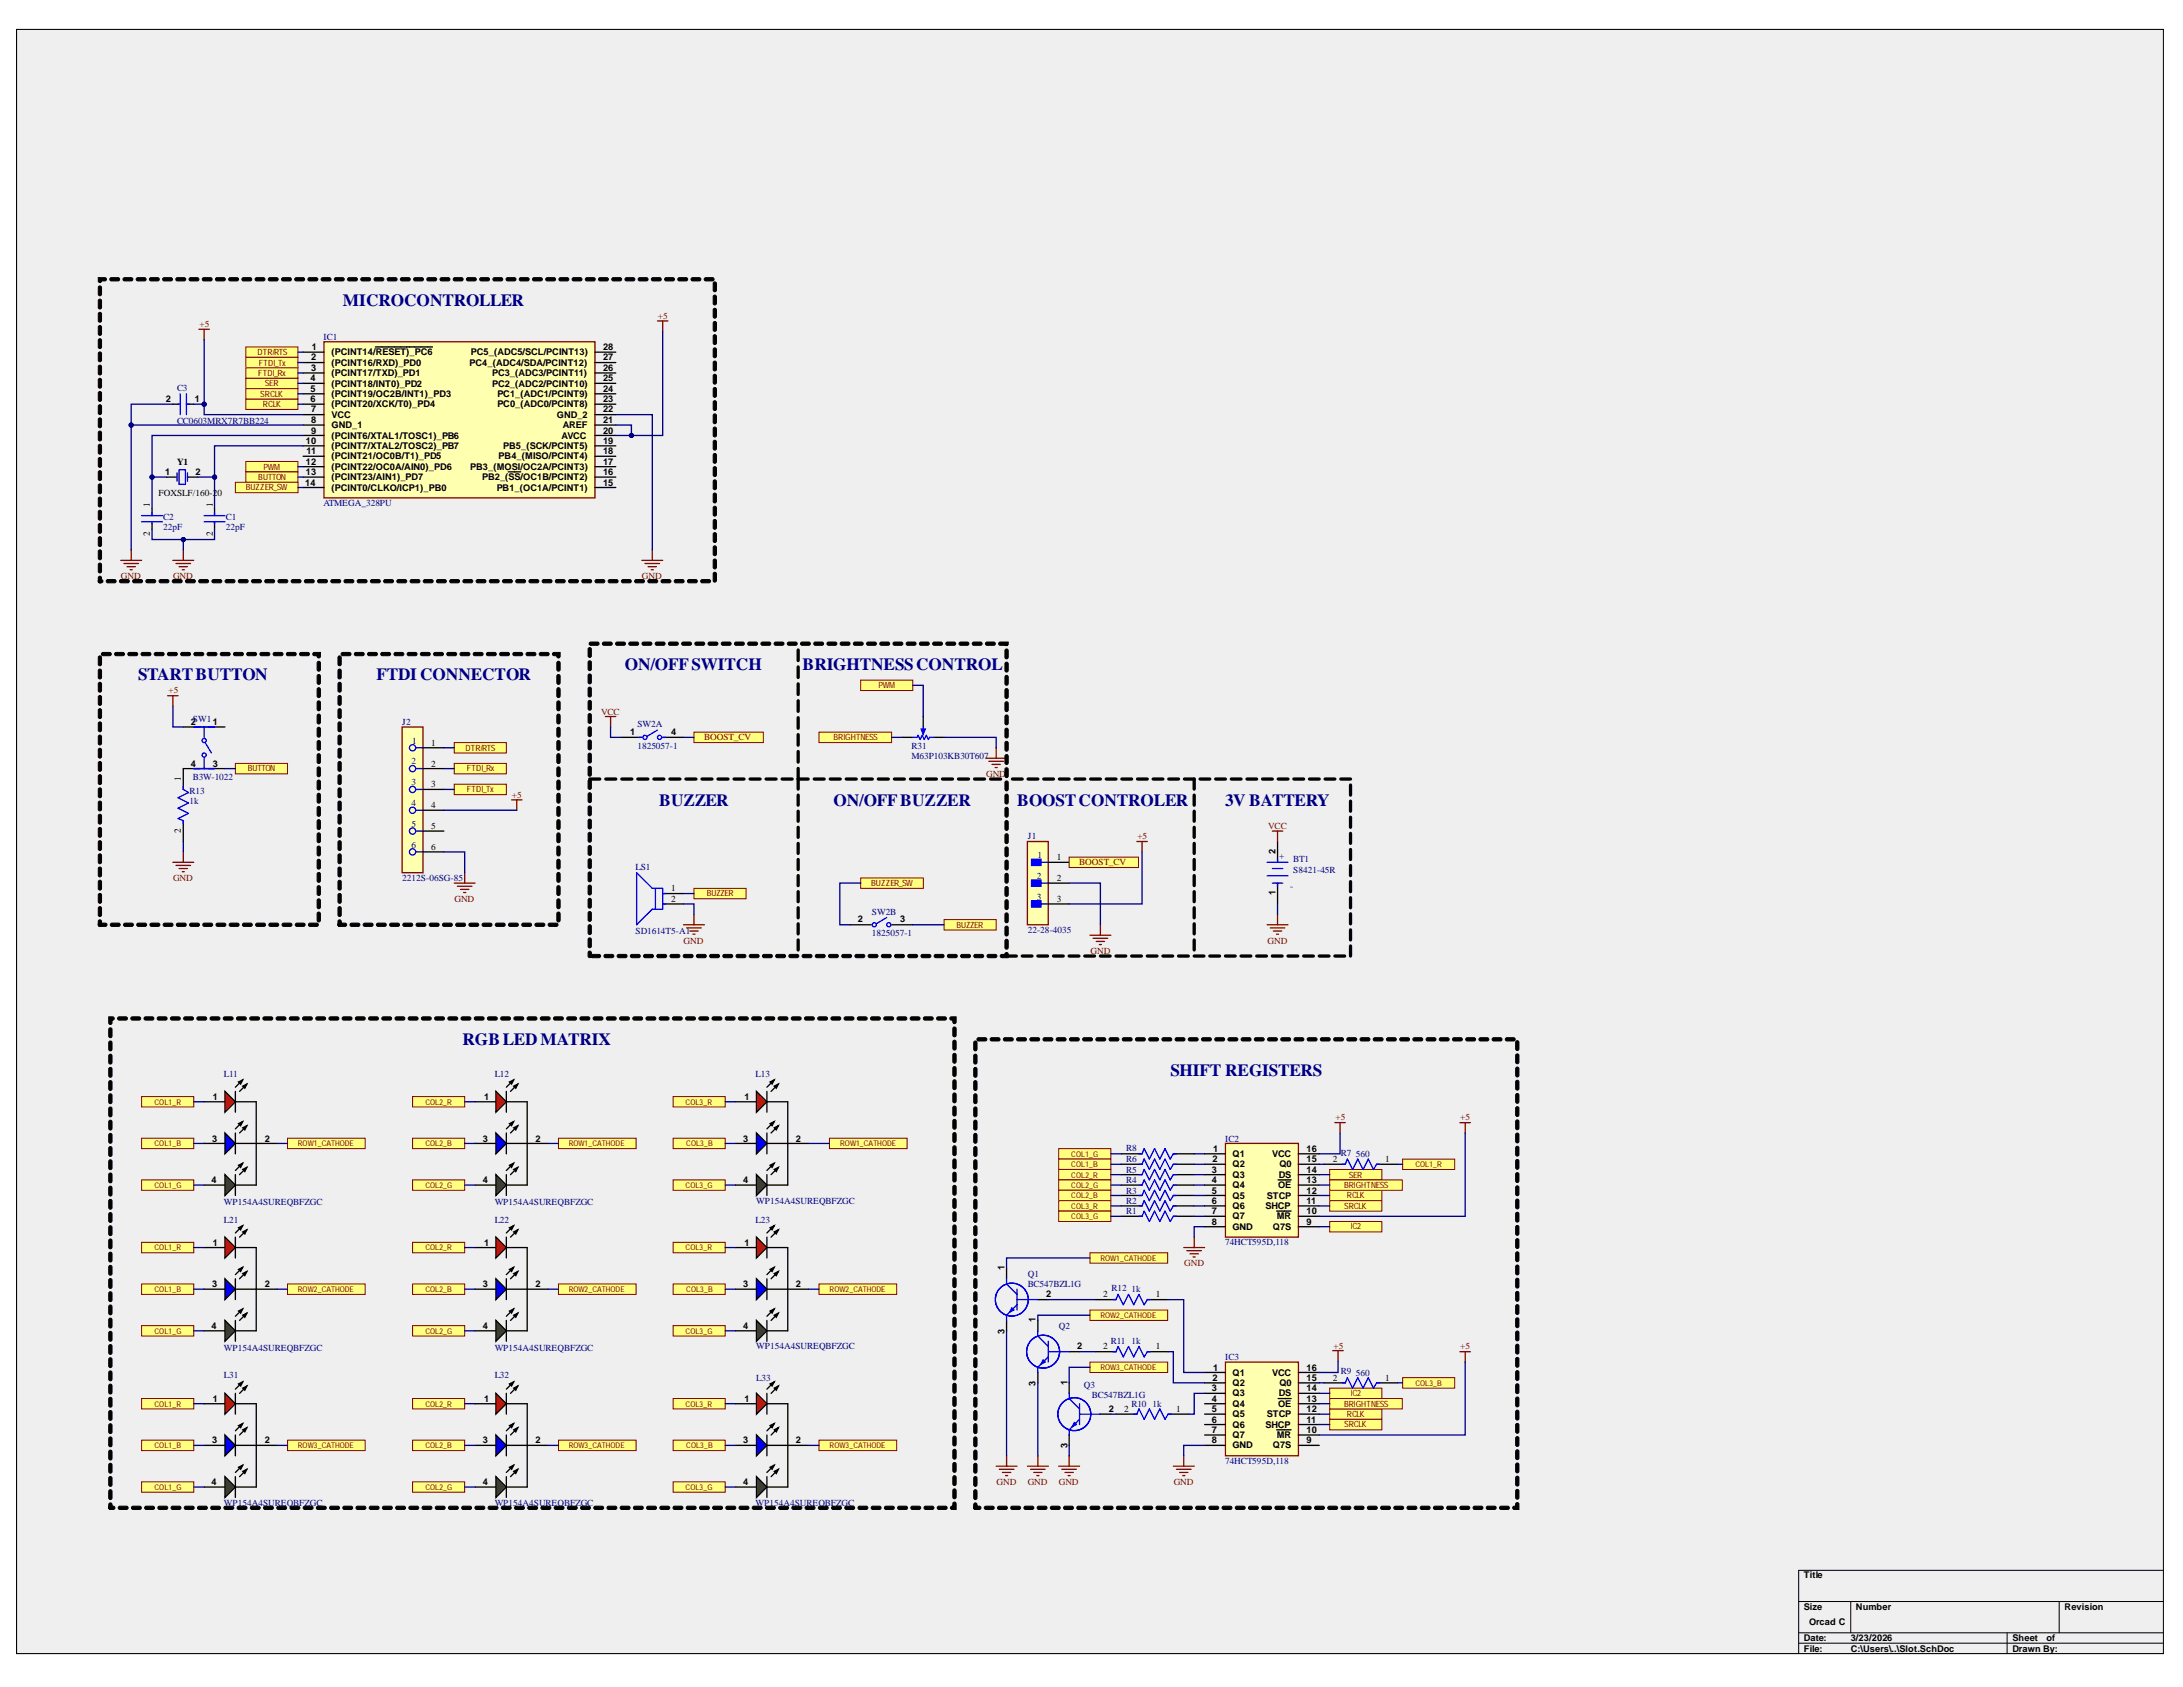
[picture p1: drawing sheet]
<svg xmlns="http://www.w3.org/2000/svg" width="279mm" height="216mm" viewBox="0 0 279 216" stroke-linecap="round" stroke-linejoin="round" font-family="sans-serif">
<defs><g id="words">
<g font-size="2.2" fill="#000080">
<text x="43.9" y="39.1">MICROCONTROLLER</text>
<text x="17.7" y="87.1">STARTBUTTON</text>
<text x="48.2" y="87.1">FTDI CONNECTOR</text>
<text x="80" y="85.8">ON/OFFSWITCH</text>
<text x="102.7" y="85.8">BRIGHTNESSCONTROL</text>
<text x="84.4" y="103.1">BUZZER</text>
<text x="106.7" y="103.1">ON/OFFBUZZER</text>
<text x="130.2" y="103.2">BOOSTCONTROLER</text>
<text x="156.8" y="103.2">3V BATTERY</text>
<text x="59.2" y="133.8">RGBLEDMATRIX</text>
<text x="149.8" y="137.7">SHIFT REGISTERS</text>
</g>
<g font-size="1.2" fill="#800000">
<text x="25.5" y="41.9">+5</text>
<text x="84.2" y="40.8">+5</text>
<text x="15.5" y="74.1">GND</text>
<text x="22.1" y="74.1">GND</text>
<text x="82.2" y="74.1">GND</text>
<text x="21.6" y="88.8">+5</text>
<text x="76.9" y="91.5">VCC</text>
<text x="90.1" y="94.7">BOOST_CV</text>
<text x="126.2" y="99.4">GND</text>
<text x="65.5" y="102.1">+5</text>
<text x="145.6" y="107.4">+5</text>
<text x="162.3" y="106.1">VCC</text>
<text x="22.1" y="112.7">GND</text>
<text x="138.1" y="110.7">BOOST_CV</text>
<text x="58.2" y="115.4">GND</text>
<text x="87.5" y="120.8">GND</text>
<text x="139.6" y="122.1">GND</text>
<text x="162.2" y="120.8">GND</text>
<text x="170.9" y="143.4">+5</text>
<text x="186.9" y="143.4">+5</text>
<text x="151.6" y="162.1">GND</text>
<text x="170.7" y="172.6">+5</text>
<text x="186.9" y="172.7">+5</text>
<text x="127.6" y="190">GND</text>
<text x="131.5" y="190">GND</text>
<text x="135.5" y="190">GND</text>
<text x="150.2" y="190">GND</text>
</g>
<g font-size="1.2">
<text x="39.8" y="46.1">2</text>
<text x="39.8" y="47.5">3</text>
<text x="39.9" y="44.8">1</text>
<text x="42.4" y="45.4">(PCINT14/RESET)_PC6</text>
<text x="42.4" y="46.8">(PCINT16/RXD)_PD0</text>
<text x="60.1" y="46.8">PC4_(ADC4/SDA/PCINT12)</text>
<text x="60.3" y="45.4">PC5_(ADC5/SCL/PCINT13)</text>
<text x="77.2" y="44.8">28</text>
<text x="77.2" y="46.1">27</text>
<text x="77.2" y="47.5">26</text>
<text x="21.2" y="51.4">2</text>
<text x="24.9" y="51.4">1</text>
<text x="39.7" y="48.8">4</text>
<text x="39.7" y="50.2">5</text>
<text x="39.7" y="51.4">6</text>
<text x="39.8" y="52.8">7</text>
<text x="42.4" y="48.1">(PCINT17/TXD)_PD1</text>
<text x="42.4" y="49.5">(PCINT18/INT0)_PD2</text>
<text x="42.4" y="50.8">(PCINT19/OC2B/INT1)_PD3</text>
<text x="42.4" y="52.1">(PCINT20/XCK/T0)_PD4</text>
<text x="42.4" y="53.5">VCC</text>
<text x="63" y="48.1">PC3_(ADC3/PCINT11)</text>
<text x="63" y="49.5">PC2_(ADC2/PCINT10)</text>
<text x="63.7" y="50.8">PC1_(ADC1/PCINT9)</text>
<text x="63.7" y="52.1">PC0_(ADC0/PCINT8)</text>
<text x="71.3" y="53.5">GND_2</text>
<text x="77.2" y="48.8">25</text>
<text x="77.2" y="50.2">24</text>
<text x="77.2" y="51.4">23</text>
<text x="77.2" y="52.8">22</text>
<text x="22.7" y="59.5">Y1</text>
<text x="39.1" y="56.8">10</text>
<text x="39.1" y="59.5">12</text>
<text x="39.2" y="58.1">11</text>
<text x="39.8" y="54.1">8</text>
<text x="39.8" y="55.5">9</text>
<text x="42.4" y="54.8">GND_1</text>
<text x="42.4" y="56.2">(PCINT6/XTAL1/TOSC1)_PB6</text>
<text x="42.4" y="57.4">(PCINT7/XTAL2/TOSC2)_PB7</text>
<text x="42.4" y="58.8">(PCINT21/OC0B/T1)_PD5</text>
<text x="63.8" y="58.8">PB4_(MISO/PCINT4)</text>
<text x="64.4" y="57.4">PB5_(SCK/PCINT5)</text>
<text x="71.9" y="56.2">AVCC</text>
<text x="72" y="54.8">AREF</text>
<text x="77.2" y="54.1">21</text>
<text x="77.2" y="55.5">20</text>
<text x="77.2" y="56.8">19</text>
<text x="77.2" y="58.1">18</text>
<text x="77.2" y="59.5">17</text>
<text x="19.2" y="64.9" transform="rotate(-90 19.2 64.9)">1</text>
<text x="20.3" y="63.4">FOXSLF/160-20</text>
<text x="21.1" y="60.8">1</text>
<text x="25" y="60.8">2</text>
<text x="27.2" y="64.9" transform="rotate(-90 27.2 64.9)">1</text>
<text x="39.1" y="62.2">14</text>
<text x="39.1" y="60.8">13</text>
<text x="42.4" y="60.1">(PCINT22/OC0A/AIN0)_PD6</text>
<text x="42.4" y="61.5">(PCINT23/AIN1)_PD7</text>
<text x="42.4" y="62.8">(PCINT0/CLKO/ICP1)_PB0</text>
<text x="60.2" y="60.1">PB3_(MOSI/OC2A/PCINT3)</text>
<text x="61.7" y="61.5">PB2_(SS/OC1B/PCINT2)</text>
<text x="63.6" y="62.8">PB1_(OC1A/PCINT1)</text>
<text x="77.2" y="60.8">16</text>
<text x="77.2" y="62.2">15</text>
<text x="19.2" y="68.6" transform="rotate(-90 19.2 68.6)">2</text>
<text x="27.2" y="68.6" transform="rotate(-90 27.2 68.6)">2</text>
<text x="24.4" y="92.8">2</text>
<text x="27.2" y="92.8">1</text>
<text x="55.2" y="95.4">1</text>
<text x="80.6" y="94.1">1</text>
<text x="85.9" y="94.1">4</text>
<text x="23.2" y="100" transform="rotate(-90 23.2 100)">1</text>
<text x="24.4" y="98.1">4</text>
<text x="27.2" y="98.1">3</text>
<text x="55.2" y="98.1">2</text>
<text x="55.2" y="100.7">3</text>
<text x="23.2" y="106.7" transform="rotate(-90 23.2 106.7)">2</text>
<text x="55.2" y="103.4">4</text>
<text x="55.2" y="106.1">5</text>
<text x="55.2" y="108.8">6</text>
<text x="135.3" y="110.1">1</text>
<text x="135.3" y="112.7">2</text>
<text x="163.2" y="109.3" transform="rotate(-90 163.2 109.3)">2</text>
<text x="85.9" y="115.4">2</text>
<text x="85.9" y="114.1">1</text>
<text x="109.8" y="118.1">2</text>
<text x="115.2" y="118.1">3</text>
<text x="135.3" y="115.4">3</text>
<text x="163.2" y="114.6" transform="rotate(-90 163.2 114.6)">1</text>
<text x="27.2" y="140.8">1</text>
<text x="62" y="140.8">1</text>
<text x="95.3" y="140.8">1</text>
<text x="27.1" y="146.1">3</text>
<text x="33.9" y="146.1">2</text>
<text x="61.8" y="146.1">3</text>
<text x="68.6" y="146.1">2</text>
<text x="95.1" y="146.1">3</text>
<text x="101.9" y="146.1">2</text>
<text x="155.2" y="148.7">2</text>
<text x="155.3" y="147.4">1</text>
<text x="157.7" y="148">Q1</text>
<text x="157.7" y="149.4">Q2</text>
<text x="162.8" y="148">VCC</text>
<text x="163.7" y="149.4">Q0</text>
<text x="167.2" y="147.4">16</text>
<text x="167.2" y="148.7">15</text>
<text x="170.6" y="148.7">2</text>
<text x="177.3" y="148.7">1</text>
<text x="27.1" y="151.4">4</text>
<text x="61.8" y="151.4">4</text>
<text x="95.1" y="151.4">4</text>
<text x="155.1" y="150.1">3</text>
<text x="155.1" y="151.4">4</text>
<text x="155.1" y="152.8">5</text>
<text x="155.1" y="154">6</text>
<text x="155.1" y="155.4">7</text>
<text x="157.7" y="150.7">Q3</text>
<text x="157.7" y="152.1">Q4</text>
<text x="157.7" y="153.4">Q5</text>
<text x="157.7" y="154.7">Q6</text>
<text x="162" y="154.7">SHCP</text>
<text x="162.1" y="153.4">STCP</text>
<text x="163.6" y="152.1">OE</text>
<text x="163.7" y="150.7">DS</text>
<text x="167.2" y="150.1">14</text>
<text x="167.2" y="151.4">13</text>
<text x="167.2" y="152.8">12</text>
<text x="167.2" y="154">11</text>
<text x="167.2" y="155.4">10</text>
<text x="27.2" y="159.4">1</text>
<text x="62" y="159.4">1</text>
<text x="95.3" y="159.4">1</text>
<text x="155.1" y="156.7">8</text>
<text x="157.7" y="156.1">Q7</text>
<text x="157.7" y="157.4">GND</text>
<text x="162.9" y="157.4">Q7S</text>
<text x="163.4" y="156.1">MR</text>
<text x="167.2" y="156.7">9</text>
<text x="27.1" y="164.8">3</text>
<text x="33.9" y="164.8">2</text>
<text x="61.8" y="164.8">3</text>
<text x="68.6" y="164.8">2</text>
<text x="95.1" y="164.8">3</text>
<text x="101.9" y="164.8">2</text>
<text x="128.6" y="162.6" transform="rotate(-90 128.6 162.6)">1</text>
<text x="133.9" y="166">2</text>
<text x="141.2" y="166">2</text>
<text x="147.9" y="166">1</text>
<text x="27.1" y="170.1">4</text>
<text x="61.8" y="170.1">4</text>
<text x="95.1" y="170.1">4</text>
<text x="128.6" y="170.7" transform="rotate(-90 128.6 170.7)">3</text>
<text x="132.5" y="169.2" transform="rotate(-90 132.5 169.2)">1</text>
<text x="137.9" y="172.7">2</text>
<text x="141.2" y="172.7">2</text>
<text x="147.9" y="172.7">1</text>
<text x="27.2" y="179.4">1</text>
<text x="62" y="179.4">1</text>
<text x="95.3" y="179.4">1</text>
<text x="132.5" y="177.3" transform="rotate(-90 132.5 177.3)">3</text>
<text x="136.6" y="177.3" transform="rotate(-90 136.6 177.3)">1</text>
<text x="155.1" y="178">3</text>
<text x="155.1" y="179.4">4</text>
<text x="155.2" y="176.7">2</text>
<text x="155.3" y="175.4">1</text>
<text x="157.7" y="176.1">Q1</text>
<text x="157.7" y="177.4">Q2</text>
<text x="157.7" y="178.7">Q3</text>
<text x="162.8" y="176.1">VCC</text>
<text x="163.7" y="178.7">DS</text>
<text x="163.7" y="177.4">Q0</text>
<text x="167.2" y="175.4">16</text>
<text x="167.2" y="176.7">15</text>
<text x="167.2" y="178">14</text>
<text x="167.2" y="179.4">13</text>
<text x="170.6" y="176.7">2</text>
<text x="177.3" y="176.7">1</text>
<text x="27.1" y="184.7">3</text>
<text x="33.9" y="184.7">2</text>
<text x="61.8" y="184.7">3</text>
<text x="68.6" y="184.7">2</text>
<text x="95.1" y="184.7">3</text>
<text x="101.9" y="184.7">2</text>
<text x="136.6" y="185.4" transform="rotate(-90 136.6 185.4)">3</text>
<text x="141.9" y="180.7">2</text>
<text x="143.9" y="180.7">2</text>
<text x="150.6" y="180.7">1</text>
<text x="155.1" y="180.7">5</text>
<text x="155.1" y="182.1">6</text>
<text x="155.1" y="183.4">7</text>
<text x="155.1" y="184.7">8</text>
<text x="157.7" y="180">Q4</text>
<text x="157.7" y="181.4">Q5</text>
<text x="157.7" y="182.7">Q6</text>
<text x="157.7" y="184">Q7</text>
<text x="157.7" y="185.4">GND</text>
<text x="162" y="182.7">SHCP</text>
<text x="162.1" y="181.4">STCP</text>
<text x="162.9" y="185.4">Q7S</text>
<text x="163.4" y="184">MR</text>
<text x="163.6" y="180">OE</text>
<text x="167.2" y="180.7">12</text>
<text x="167.2" y="182.1">11</text>
<text x="167.2" y="183.4">10</text>
<text x="167.2" y="184.7">9</text>
<text x="27.1" y="190">4</text>
<text x="61.8" y="190">4</text>
<text x="95.1" y="190">4</text>
<text x="230.9" y="202">Title</text>
<text x="230.9" y="206">Size</text>
<text x="231.5" y="208">Orcad C</text>
<text x="237.5" y="206">Number</text>
<text x="264.3" y="206">Revision</text>
<text x="230.9" y="210">Date:</text>
<text x="230.9" y="211.4">File:</text>
<text x="236.9" y="210">3/23/2026</text>
<text x="236.9" y="211.4">C:\Users\..\Slot.SchDoc</text>
<text x="257.6" y="210">Sheet</text>
<text x="257.6" y="211.4">Drawn By:</text>
<text x="261.9" y="210">of</text>
</g>
<g font-size="1.2" fill="#000080">
<text x="41.4" y="43.5">IC1</text>
<text x="22.7" y="50">C3</text>
<text x="22.7" y="54.2">CC0603MRX7R7BB224</text>
<text x="41.4" y="64.8">ATMEGA_328PU</text>
<text x="20.9" y="66.5">C2</text>
<text x="20.9" y="67.8">22pF</text>
<text x="28.9" y="66.5">C1</text>
<text x="28.9" y="67.8">22pF</text>
<text x="24.7" y="92.4">SW1</text>
<text x="51.5" y="92.7">J2</text>
<text x="52.7" y="95.2">1</text>
<text x="81.6" y="93.1">SW2A</text>
<text x="81.6" y="95.8">1825057-1</text>
<text x="116.7" y="95.8">R31</text>
<text x="24.3" y="101.6">R13</text>
<text x="24.7" y="99.8">B3W-1022</text>
<text x="52.7" y="97.8">2</text>
<text x="52.7" y="100.5">3</text>
<text x="116.7" y="97.2">M63P103KB30T607</text>
<text x="24.3" y="102.9">1k</text>
<text x="52.7" y="103.2">4</text>
<text x="52.7" y="105.8">5</text>
<text x="131.5" y="107.4">J1</text>
<text x="51.5" y="112.7">2212S-06SG-85</text>
<text x="52.7" y="108.5">6</text>
<text x="81.3" y="111.3">LS1</text>
<text x="132.7" y="112.5">2</text>
<text x="132.8" y="109.8">1</text>
<text x="163.7" y="109.3" transform="rotate(90 163.7 109.3)">+</text>
<text x="165.5" y="113.2" transform="rotate(-180 165.5 113.2)">-</text>
<text x="165.5" y="110.4">BT1</text>
<text x="165.5" y="111.7">S8421-45R</text>
<text x="81.3" y="119.6">SD1614T5-A1</text>
<text x="111.6" y="117">SW2B</text>
<text x="111.6" y="119.8">1825057-1</text>
<text x="131.5" y="119.4">22-28-4035</text>
<text x="132.7" y="115.2">3</text>
<text x="28.7" y="137.8">L11</text>
<text x="63.3" y="137.8">L12</text>
<text x="96.7" y="137.8">L13</text>
<text x="144.1" y="147.4">R8</text>
<text x="144.1" y="148.7">R6</text>
<text x="156.8" y="146.1">IC2</text>
<text x="171.6" y="147.9">R7</text>
<text x="173.5" y="148">560</text>
<text x="28.7" y="154.2">WP154A4SUREQBFZGC</text>
<text x="63.3" y="154.2">WP154A4SUREQBFZGC</text>
<text x="96.8" y="154">WP154A4SUREQBFZGC</text>
<text x="144.1" y="150.1">R5</text>
<text x="144.1" y="151.4">R4</text>
<text x="144.1" y="152.8">R3</text>
<text x="144.1" y="154">R2</text>
<text x="144.1" y="155.4">R1</text>
<text x="28.7" y="156.5">L21</text>
<text x="63.3" y="156.5">L22</text>
<text x="96.7" y="156.5">L23</text>
<text x="156.8" y="159.4">74HCT595D,118</text>
<text x="131.5" y="163.4">Q1</text>
<text x="131.5" y="164.8">BC547BZL1G</text>
<text x="142.3" y="165.3">R12</text>
<text x="144.8" y="165.3">1k</text>
<text x="28.7" y="172.9">WP154A4SUREQBFZGC</text>
<text x="63.3" y="172.9">WP154A4SUREQBFZGC</text>
<text x="96.8" y="172.7">WP154A4SUREQBFZGC</text>
<text x="135.5" y="170.1">Q2</text>
<text x="142.2" y="172">R11</text>
<text x="144.8" y="172">1k</text>
<text x="28.7" y="176.4">L31</text>
<text x="63.3" y="176.4">L32</text>
<text x="96.8" y="176.7">L33</text>
<text x="138.7" y="177.7">Q3</text>
<text x="139.7" y="178.9">BC547BZL1G</text>
<text x="156.8" y="174">IC3</text>
<text x="171.6" y="175.9">R9</text>
<text x="173.5" y="176.1">560</text>
<text x="144.8" y="180">R10</text>
<text x="147.5" y="180">1k</text>
<text x="156.8" y="187.4">74HCT595D,118</text>
<text x="28.7" y="192.8">WP154A4SUREQBFZGC</text>
<text x="63.3" y="192.8">WP154A4SUREQBFZGC</text>
<text x="96.7" y="192.8">WP154A4SUREQBFZGC</text>
</g>
<g font-size="1.1" fill="#800000">
<text x="33" y="45.4">DTR/RTS</text>
<text x="33.1" y="46.8">FTDI_Tx</text>
<text x="33.1" y="48.1">FTDI_Rx</text>
<text x="33.3" y="50.8">SRCLK</text>
<text x="33.6" y="52.1">RCLK</text>
<text x="33.9" y="49.4">SER</text>
<text x="31.4" y="62.7">BUZZER_SW</text>
<text x="33.1" y="61.4">BUTTON</text>
<text x="33.7" y="60.1">PWM</text>
<text x="112.4" y="88.1">PWM</text>
<text x="106.7" y="94.7">BRIGHTNESS</text>
<text x="31.7" y="98.7">BUTTON</text>
<text x="59.6" y="96.1">DTR/RTS</text>
<text x="59.8" y="101.4">FTDI_Tx</text>
<text x="59.8" y="98.7">FTDI_Rx</text>
<text x="111.5" y="113.4">BUZZER_SW</text>
<text x="90.5" y="114.7">BUZZER</text>
<text x="122.4" y="118.7">BUZZER</text>
<text x="172" y="154.7">SRCLK</text>
<text x="172" y="152">BRIGHTNESS</text>
<text x="172.4" y="153.4">RCLK</text>
<text x="172.6" y="150.7">SER</text>
<text x="172.9" y="157.3">IC2</text>
<text x="172.9" y="178.7">IC2</text>
<text x="172" y="182.7">SRCLK</text>
<text x="172" y="180">BRIGHTNESS</text>
<text x="172.4" y="181.3">RCLK</text>
</g>
<g font-size="1" fill="#800000">
<text x="19.8" y="141.4">COL1_R</text>
<text x="54.4" y="141.4">COL2_R</text>
<text x="87.7" y="141.4">COL3_R</text>
<text x="19.8" y="146.7">COL1_B</text>
<text x="38.1" y="146.7">ROW1_CATHODE</text>
<text x="54.4" y="146.7">COL2_B</text>
<text x="72.8" y="146.7">ROW1_CATHODE</text>
<text x="87.8" y="146.7">COL3_B</text>
<text x="107.5" y="146.7">ROW1_CATHODE</text>
<text x="137.1" y="148">COL1_G</text>
<text x="137.1" y="149.4">COL1_B</text>
<text x="181.2" y="149.4">COL1_R</text>
<text x="19.8" y="152">COL1_G</text>
<text x="54.4" y="152">COL2_G</text>
<text x="87.7" y="152">COL3_G</text>
<text x="137.1" y="150.7">COL2_R</text>
<text x="137.1" y="152">COL2_G</text>
<text x="137.1" y="153.4">COL2_B</text>
<text x="137.1" y="154.7">COL3_R</text>
<text x="19.8" y="160">COL1_R</text>
<text x="54.4" y="160">COL2_R</text>
<text x="87.7" y="160">COL3_R</text>
<text x="137.1" y="156.1">COL3_G</text>
<text x="140.8" y="161.4">ROW1_CATHODE</text>
<text x="19.8" y="165.3">COL1_B</text>
<text x="38.1" y="165.3">ROW2_CATHODE</text>
<text x="54.4" y="165.3">COL2_B</text>
<text x="72.8" y="165.3">ROW2_CATHODE</text>
<text x="87.8" y="165.3">COL3_B</text>
<text x="106.2" y="165.3">ROW2_CATHODE</text>
<text x="19.8" y="170.7">COL1_G</text>
<text x="54.4" y="170.7">COL2_G</text>
<text x="87.7" y="170.7">COL3_G</text>
<text x="140.8" y="168.7">ROW2_CATHODE</text>
<text x="140.8" y="175.3">ROW3_CATHODE</text>
<text x="181.2" y="177.3">COL3_B</text>
<text x="19.8" y="180">COL1_R</text>
<text x="19.8" y="185.4">COL1_B</text>
<text x="38.1" y="185.4">ROW3_CATHODE</text>
<text x="54.4" y="180">COL2_R</text>
<text x="54.4" y="185.4">COL2_B</text>
<text x="72.8" y="185.4">ROW3_CATHODE</text>
<text x="87.7" y="180">COL3_R</text>
<text x="87.8" y="185.4">COL3_B</text>
<text x="106.2" y="185.4">ROW3_CATHODE</text>
<text x="19.8" y="190.7">COL1_G</text>
<text x="54.4" y="190.7">COL2_G</text>
<text x="87.7" y="190.7">COL3_G</text>
</g>
</g></defs>
<path d="M2.1 3.8h274.8v207.8h-274.8z" fill-rule="evenodd" fill="#efefef"/>
<path d="M2.1 3.8h274.8v207.8h-274.8z" fill="none" stroke="#000" stroke-width=".13"/>
<path d="M2.1 3.8h274.8v207.8h-274.8z" fill-rule="evenodd" fill="#efefef"/>
<path d="M2.1 3.8h274.8v207.8h-274.8zM230.2 205h46.7M230.2 209h46.7M230.2 210.3h46.7M236.9 205v4M256.9 209v2.6M263.6 205v4M276.9 201h-46.7v10.6" fill="none" stroke="#000" stroke-width=".13"/>
<path d="M41.5 43.7h34.6v20h-34.6z" fill-rule="evenodd" fill="#ffffb0"/>
<path d="M41.5 43.7h34.6v20h-34.6z" fill="none" stroke="#800000" stroke-width=".17"/>
<g fill="none" stroke="#000" stroke-width=".17">
<path d="M38.8 45.1h2.7M38.8 46.4h2.7M38.8 47.7h2.7M38.8 49.1h2.7M38.8 50.4h2.7M38.8 51.7h2.7M38.8 53.1h2.7M38.8 54.4h2.7M38.8 55.7h2.7M38.8 57.1h2.7M38.8 58.4h2.7M38.8 59.7h2.7"/>
<path d="M48 44.4h7.4M76.1 45.1h2.7M76.1 46.4h2.7M76.1 47.7h2.7M76.1 49.1h2.7M76.1 50.4h2.7M76.1 51.7h2.7M76.1 53.1h2.7M76.1 54.4h2.7M76.1 55.7h2.7M76.1 57.1h2.7M76.1 58.4h2.7"/>
<path d="M76.1 59.7h2.7M38.8 61.1h2.7M38.8 62.4h2.7M65.1 60.4h1.6M76.1 61.1h2.7M76.1 62.4h2.7"/>
</g>
<path d="M170.2 149.7h6.7v1.3h-6.7z" fill-rule="evenodd" fill="#ffff80"/>
<path d="M170.2 149.7h6.7v1.3h-6.7z" fill="none" stroke="#800000" stroke-width=".13"/>
<path d="M31.5 51.1h6.6v1.3h-6.6z" fill-rule="evenodd" fill="#ffff80"/>
<path d="M31.5 51.1h6.6v1.3h-6.6z" fill="none" stroke="#800000" stroke-width=".13"/>
<path d="M170.2 152.3h6.7v1.4h-6.7z" fill-rule="evenodd" fill="#ffff80"/>
<path d="M170.2 152.3h6.7v1.4h-6.7z" fill="none" stroke="#800000" stroke-width=".13"/>
<path d="M170.2 153.7h6.7v1.3h-6.7z" fill-rule="evenodd" fill="#ffff80"/>
<path d="M170.2 153.7h6.7v1.3h-6.7z" fill="none" stroke="#800000" stroke-width=".13"/>
<g fill="none" stroke="#800000" stroke-width=".17">
<path d="M25.5 42.1h1.3M26.1 42.1v1.4M84.1 41.1h1.4M84.8 41.1v1.3M15.5 71.7h2.6M15.9 72.1h1.8M16.3 72.5h1M16.7 72.9h.2M16.8 70.4v1.3M82.1 71.7h2.7M82.5 72.1h1.9M82.9 72.5h1.1"/>
<path d="M83.4 72.9h.2M83.5 70.4v1.3M151.5 159.7h2.7M152.8 158.3v1.4M170.8 143.7h1.4M171.5 143.7v1.3M151.9 160.1h1.9M152.3 160.5h1.1M152.7 160.9h.3"/>
</g>
<path d="M156.8 146.3h9.4v12h-9.4z" fill-rule="evenodd" fill="#ffffb0"/>
<path d="M156.8 146.3h9.4v12h-9.4z" fill="none" stroke="#800000" stroke-width=".17"/>
<g fill="none" stroke="#000" stroke-width=".17">
<path d="M154.2 147.7h2.6M154.2 149h2.6M154.2 150.3h2.6M154.2 151.7h2.6M154.2 153h2.6M154.2 154.3h2.6M154.2 155.7h2.6M154.2 157h2.6M163.4 155h1.8M163.6 151h1.6M166.2 147.7h2.6M166.2 149h2.6"/>
<path d="M166.2 150.3h2.6M166.2 151.7h2.6M166.2 153h2.6M166.2 154.3h2.6M166.2 155.7h2.6M166.2 157h2.6"/>
</g>
<path d="M170.2 180.3h6.7v1.3h-6.7z" fill-rule="evenodd" fill="#ffff80"/>
<path d="M170.2 180.3h6.7v1.3h-6.7z" fill="none" stroke="#800000" stroke-width=".13"/>
<path d="M170.2 181.6h6.7v1.4h-6.7z" fill-rule="evenodd" fill="#ffff80"/>
<path d="M170.2 181.6h6.7v1.4h-6.7z" fill="none" stroke="#800000" stroke-width=".13"/>
<path d="M170.6 172.9h1.3M171.3 172.9v1.3M150.2 187.6h2.6M150.6 188h1.8M151 188.4h1M151.4 188.8h.2M151.5 186.3v1.3" fill="none" stroke="#800000" stroke-width=".17"/>
<path d="M156.8 174.3h9.4v12h-9.4z" fill-rule="evenodd" fill="#ffffb0"/>
<path d="M156.8 174.3h9.4v12h-9.4z" fill="none" stroke="#800000" stroke-width=".17"/>
<g fill="none" stroke="#000" stroke-width=".17">
<path d="M154.2 175.6h2.6M154.2 177h2.6M154.2 178.3h2.6M154.2 179.6h2.6M163.6 179h1.7M166.2 175.6h2.6M166.2 177h2.6M166.2 178.3h2.6M166.2 179.6h2.6M154.2 181h2.6M154.2 182.3h2.6M154.2 183.6h2.6"/>
<path d="M154.2 185h2.6M163.4 183h1.9M166.2 181h2.6M166.2 182.3h2.6M166.2 183.6h2.6M166.2 185h2.6"/>
</g>
<path d="M18.1 159h6.7v1.3h-6.7z" fill-rule="evenodd" fill="#ffff80"/>
<path d="M18.1 159h6.7v1.3h-6.7z" fill="none" stroke="#800000" stroke-width=".13"/>
<path d="M18.1 169.7h6.7v1.3h-6.7z" fill-rule="evenodd" fill="#ffff80"/>
<path d="M18.1 169.7h6.7v1.3h-6.7z" fill="none" stroke="#800000" stroke-width=".13"/>
<path d="M18.1 164.3h6.7v1.4h-6.7z" fill-rule="evenodd" fill="#ffff80"/>
<path d="M18.1 164.3h6.7v1.4h-6.7z" fill="none" stroke="#800000" stroke-width=".13"/>
<path d="M179.5 148.3h6.7v1.4h-6.7z" fill-rule="evenodd" fill="#ffff80"/>
<path d="M179.5 148.3h6.7v1.4h-6.7z" fill="none" stroke="#800000" stroke-width=".13"/>
<path d="M179.5 176.3h6.7v1.4h-6.7z" fill-rule="evenodd" fill="#ffff80"/>
<path d="M179.5 176.3h6.7v1.4h-6.7z" fill="none" stroke="#800000" stroke-width=".13"/>
<path d="M36.8 164.3h9.9v1.4h-9.9z" fill-rule="evenodd" fill="#ffff80"/>
<path d="M36.8 164.3h9.9v1.4h-9.9z" fill="none" stroke="#800000" stroke-width=".13"/>
<path d="M186.9 143.7h1.3M187.5 143.7v1.3M186.9 173h1.3M187.5 173v1.3" fill="none" stroke="#800000" stroke-width=".17"/>
<path d="M170.2 156.3h6.7v1.4h-6.7z" fill-rule="evenodd" fill="#ffff80"/>
<path d="M170.2 156.3h6.7v1.4h-6.7z" fill="none" stroke="#800000" stroke-width=".13"/>
<path d="M170.2 177.7h6.7v1.3h-6.7z" fill-rule="evenodd" fill="#ffff80"/>
<path d="M170.2 177.7h6.7v1.3h-6.7z" fill="none" stroke="#800000" stroke-width=".13"/>
<path d="M128.8 162.3v1.4M128.8 169v1.3M132.8 166.3h1.4M132.8 169v1.3M132.8 175.6v1.4M136.8 177v1.3M136.8 173h1.4M136.8 183.6v1.4M140.8 181h1.4" fill="none" stroke="#000" stroke-width=".17"/>
<g fill="none" stroke="#00f" stroke-width=".17">
<path d="M128.8 163.7v.6l1.4 1.4M129.5 167.4l.3 .3-.6 .2zM130.2 165v2.7M130.2 167l-1.4 1.3v.7M130.2 166.3h2.6M132.8 170.3v.7l1.4 1.3M133.5 174.1l.3 .2-.6 .3zM134.2 171.7v2.6M134.2 173.7l-1.4 1.3v.6M134.2 173h2.6M136.8 178.3v.7l1.4 1.3M138.2 179.6v2.7"/>
<path d="M137.5 182l.3 .3-.6 .3zM138.2 181.6l-1.4 1.4v.6M138.2 181h2.6"/>
<circle cx="129.5" cy="166.3" r="2.11"/>
<circle cx="133.5" cy="173" r="2.11"/>
<circle cx="137.5" cy="181" r="2.11"/>
</g>
<path d="M139.5 160.3h9.9v1.4h-9.9z" fill-rule="evenodd" fill="#ffff80"/>
<path d="M139.5 160.3h9.9v1.4h-9.9z" fill="none" stroke="#800000" stroke-width=".13"/>
<path d="M139.5 167.7h9.9v1.3h-9.9z" fill-rule="evenodd" fill="#ffff80"/>
<path d="M139.5 167.7h9.9v1.3h-9.9z" fill="none" stroke="#800000" stroke-width=".13"/>
<path d="M139.5 174.3h9.9v1.3h-9.9z" fill-rule="evenodd" fill="#ffff80"/>
<path d="M139.5 174.3h9.9v1.3h-9.9z" fill="none" stroke="#800000" stroke-width=".13"/>
<g fill="none" stroke="#800000" stroke-width=".17">
<path d="M126.2 97h2.6M126.6 97.4h1.8M127 97.8h1M127.4 98.2h.2M127.5 95.7v1.3M127.5 187.6h2.7M127.9 188h1.9M128.3 188.4h1.1M128.7 188.8h.3M128.8 186.3v1.3M131.5 187.6h2.7M131.9 188h1.9"/>
<path d="M132.3 188.4h1.1M132.7 188.8h.3M132.8 186.3v1.3M135.5 187.6h2.7M135.9 188h1.9M136.3 188.4h1.1M136.7 188.8h.3M136.8 186.3v1.3"/>
</g>
<path d="M140.2 166.3h2.6M140.2 173h2.6M146.8 166.3h2.7M146.8 173h2.7M142.8 181h2.7M149.5 181h2.7" fill="none" stroke="#000" stroke-width=".17"/>
<path d="M142.4 166.3h.4l.3-.6 .7 1.3 .6-1.3 .7 1.3 .7-1.3 .6 1.3 .4-.7h.4M142.4 173h.4l.3-.7 .7 1.4 .6-1.4 .7 1.4 .7-1.4 .6 1.4 .4-.7h.4M145.1 181h.4l.3-.7 .6 1.3 .7-1.3 .7 1.3 .6-1.3 .7 1.3 .4-.6h.4" fill="none" stroke="#00f" stroke-width=".17"/>
<path d="M170.2 179h9.3v1.3h-9.3z" fill-rule="evenodd" fill="#ffff80"/>
<path d="M170.2 179h9.3v1.3h-9.3z" fill="none" stroke="#800000" stroke-width=".13"/>
<path d="M170.2 151h9.3v1.3h-9.3z" fill-rule="evenodd" fill="#ffff80"/>
<path d="M170.2 151h9.3v1.3h-9.3z" fill="none" stroke="#800000" stroke-width=".13"/>
<path d="M31.5 59.1h6.6v1.3h-6.6z" fill-rule="evenodd" fill="#ffff80"/>
<path d="M31.5 59.1h6.6v1.3h-6.6z" fill="none" stroke="#800000" stroke-width=".13"/>
<path d="M110.2 87h6.6v1.4h-6.6z" fill-rule="evenodd" fill="#ffff80"/>
<path d="M110.2 87h6.6v1.4h-6.6z" fill="none" stroke="#800000" stroke-width=".13"/>
<path d="M19.5 65.1v.9M19.5 66.9v.8M21.3 61.1h1.4M24 61.1h1.3M27.5 65.1v.9M27.5 66.9v.8M143.5 147.7h2.7M150.2 147.7h2.6" fill="none" stroke="#000" stroke-width=".17"/>
<path d="M18.1 66h2.7M18.1 66.8h2.7M19.5 65.6v.4M19.5 66.9v.2M22.7 60.5v1.1M22.9 60.1h.8v1.9h-.8zM24 60.5v1.1M26.1 66h2.7M26.1 66.8h2.7M27.5 65.6v.4M27.5 66.9v.2M145.8 147.7h.4l.2-.7 .7 1.3 .7-1.3 .6 1.3 .7-1.3 .7 1.3 .4-.6h.4" fill="none" stroke="#00f" stroke-width=".17"/>
<path d="M22.1 71.7h2.7M22.5 72.1h1.9M22.9 72.5h1.1M23.3 72.9h.3M23.5 70.4v1.3" fill="none" stroke="#800000" stroke-width=".17"/>
<path d="M135.5 147h6.7v1.3h-6.7z" fill-rule="evenodd" fill="#ffff80"/>
<path d="M135.5 147h6.7v1.3h-6.7z" fill="none" stroke="#800000" stroke-width=".13"/>
<path d="M135.5 148.3h6.7v1.4h-6.7z" fill-rule="evenodd" fill="#ffff80"/>
<path d="M135.5 148.3h6.7v1.4h-6.7z" fill="none" stroke="#800000" stroke-width=".13"/>
<path d="M135.5 149.7h6.7v1.3h-6.7z" fill-rule="evenodd" fill="#ffff80"/>
<path d="M135.5 149.7h6.7v1.3h-6.7z" fill="none" stroke="#800000" stroke-width=".13"/>
<path d="M135.5 151h6.7v1.3h-6.7z" fill-rule="evenodd" fill="#ffff80"/>
<path d="M135.5 151h6.7v1.3h-6.7z" fill="none" stroke="#800000" stroke-width=".13"/>
<path d="M135.5 152.3h6.7v1.4h-6.7z" fill-rule="evenodd" fill="#ffff80"/>
<path d="M135.5 152.3h6.7v1.4h-6.7z" fill="none" stroke="#800000" stroke-width=".13"/>
<path d="M135.5 153.7h6.7v1.3h-6.7z" fill-rule="evenodd" fill="#ffff80"/>
<path d="M135.5 153.7h6.7v1.3h-6.7z" fill="none" stroke="#800000" stroke-width=".13"/>
<path d="M135.5 155h6.7v1.3h-6.7z" fill-rule="evenodd" fill="#ffff80"/>
<path d="M135.5 155h6.7v1.3h-6.7z" fill="none" stroke="#800000" stroke-width=".13"/>
<g fill="none" stroke="#000" stroke-width=".17">
<path d="M84.8 115.7h2.7M84.8 114.4h2.7M143.5 149h2.7M143.5 150.3h2.7M143.5 151.7h2.7M143.5 153h2.7M143.5 154.3h2.7M143.5 155.7h2.7M150.2 149h2.6M150.2 150.3h2.6M150.2 151.7h2.6M150.2 153h2.6"/>
<path d="M150.2 154.3h2.6M150.2 155.7h2.6M169.5 149h2.7M176.2 149h2.7M169.5 177h2.7M176.2 177h2.7"/>
</g>
<path d="M81.5 111.7l2 2h1.3v2.7h-1.3l-2 2zM83.9 113.7v2.7M84.8 115.7h.4M84.8 114.4h.4M145.8 149h.4l.2-.7 .7 1.4 .7-1.4 .6 1.4 .7-1.4 .7 1.4 .4-.7h.4M145.8 151.7h.4l.2-.7 .7 1.3 .7-1.3 .6 1.3 .7-1.3 .7 1.3 .4-.6h.4M145.8 154.3h.4l.2-.6 .7 1.3 .7-1.3 .6 1.3 .7-1.3 .7 1.3 .4-.7h.4M145.8 150.3h.4l.2-.6 .7 1.3 .7-1.3 .6 1.3 .7-1.3 .7 1.3 .4-.7h.4M145.8 155.7h.4l.2-.7 .7 1.3 .7-1.3 .6 1.3 .7-1.3 .7 1.3 .4-.6h.4M145.8 153h.4l.2-.7 .7 1.4 .7-1.4 .6 1.4 .7-1.4 .7 1.4 .4-.7h.4M171.8 149h.4l.3-.7 .6 1.4 .7-1.4 .7 1.4 .6-1.4 .7 1.4 .4-.7h.4M171.8 177h.4l.3-.7 .6 1.4 .7-1.4 .7 1.4 .6-1.4 .7 1.4 .4-.7h.4" fill="none" stroke="#00f" stroke-width=".17"/>
<path d="M110.2 112.4h8v1.3h-8z" fill-rule="evenodd" fill="#ffff80"/>
<path d="M110.2 112.4h8v1.3h-8z" fill="none" stroke="#800000" stroke-width=".13"/>
<path d="M87.5 118.4h2.7M87.9 118.8h1.8M88.3 119.2h1.1M88.7 119.6h.3M88.8 117v1.4" fill="none" stroke="#800000" stroke-width=".17"/>
<path d="M31.5 48.4h6.6v1.3h-6.6z" fill-rule="evenodd" fill="#ffff80"/>
<path d="M31.5 48.4h6.6v1.3h-6.6z" fill="none" stroke="#800000" stroke-width=".13"/>
<path d="M31.5 49.7h6.6v1.4h-6.6z" fill-rule="evenodd" fill="#ffff80"/>
<path d="M31.5 49.7h6.6v1.4h-6.6z" fill="none" stroke="#800000" stroke-width=".13"/>
<path d="M31.5 44.4h6.6v1.3h-6.6z" fill-rule="evenodd" fill="#ffff80"/>
<path d="M31.5 44.4h6.6v1.3h-6.6z" fill="none" stroke="#800000" stroke-width=".13"/>
<path d="M31.5 45.7h6.6v1.4h-6.6z" fill-rule="evenodd" fill="#ffff80"/>
<path d="M31.5 45.7h6.6v1.4h-6.6z" fill="none" stroke="#800000" stroke-width=".13"/>
<path d="M31.5 47.1h6.6v1.3h-6.6z" fill-rule="evenodd" fill="#ffff80"/>
<path d="M31.5 47.1h6.6v1.3h-6.6z" fill="none" stroke="#800000" stroke-width=".13"/>
<path d="M58.1 95h6.7v1.4h-6.7z" fill-rule="evenodd" fill="#ffff80"/>
<path d="M58.1 95h6.7v1.4h-6.7z" fill="none" stroke="#800000" stroke-width=".13"/>
<path d="M58.1 100.4h6.7v1.3h-6.7z" fill-rule="evenodd" fill="#ffff80"/>
<path d="M58.1 100.4h6.7v1.3h-6.7z" fill="none" stroke="#800000" stroke-width=".13"/>
<path d="M58.1 97.7h6.7v1.3h-6.7z" fill-rule="evenodd" fill="#ffff80"/>
<path d="M58.1 97.7h6.7v1.3h-6.7z" fill="none" stroke="#800000" stroke-width=".13"/>
<path d="M65.5 102.4h1.3M66.1 102.4v1.3" fill="none" stroke="#800000" stroke-width=".17"/>
<path d="M51.5 93h2.6v18.7h-2.6z" fill-rule="evenodd" fill="#ffffb0"/>
<path d="M51.5 93h2.6v18.7h-2.6zM58.1 113h2.7M58.5 113.4h1.9M58.9 113.8h1.1M59.3 114.2h.3M59.5 111.7v1.3" fill="none" stroke="#800000" stroke-width=".17"/>
<g fill="none" stroke="#00f" stroke-width=".17">
<path d="M53.2 95.7h.9M53.2 98.4h.9M53.2 101h.9M53.2 103.7h.9M53.2 106.4h.9M53.2 109h.9"/>
<circle cx="52.8" cy="98.4" r=".4"/>
<circle cx="52.8" cy="95.7" r=".4"/>
<circle cx="52.8" cy="103.7" r=".4"/>
<circle cx="52.8" cy="101" r=".4"/>
<circle cx="52.8" cy="109" r=".4"/>
<circle cx="52.8" cy="106.4" r=".4"/>
</g>
<path d="M54.1 95.7h2.7M54.1 98.4h2.7M54.1 101h2.7M54.1 103.7h2.7M54.1 106.4h2.7M54.1 109h2.7" fill="none" stroke="#000" stroke-width=".17"/>
<path d="M131.5 107.7h2.7v10.7h-2.7z" fill-rule="evenodd" fill="#ffffb0"/>
<path d="M131.5 107.7h2.7v10.7h-2.7z" fill="none" stroke="#800000" stroke-width=".17"/>
<path d="M132 110h1.2v.8h-1.2z" fill-rule="evenodd" fill="#00f"/>
<path d="M132 110h1.2v.8h-1.2zM133.2 110.4h1" fill="none" stroke="#00f" stroke-width=".17"/>
<path d="M132 112.6h1.2v.8h-1.2z" fill-rule="evenodd" fill="#00f"/>
<path d="M132 112.6h1.2v.8h-1.2zM133.2 113h1" fill="none" stroke="#00f" stroke-width=".17"/>
<path d="M132 115.3h1.2v.8h-1.2z" fill-rule="evenodd" fill="#00f"/>
<g fill="none" stroke="#00f" stroke-width=".17">
<path d="M24.8 93h2.7M24.8 98.4h2.7M26.1 93v1.4M26.1 97v1.4M26.3 95l.8 1.4M132 115.3h1.2v.8h-1.2zM133.2 115.7h1M162.2 110.4h2.6M162.2 112.1h2.6M162.8 111.2h1.4M162.8 113h1.4M163.5 110v.4"/>
<path d="M163.5 113v.4"/>
<circle cx="26.1" cy="96.6" r=".27"/>
<circle cx="26.1" cy="94.8" r=".27"/>
</g>
<path d="M23.5 93h5.3M23.5 98.4h5.3M134.2 110.4h2.6M134.2 113h2.6M134.2 115.7h2.6M163.5 107.7v2.7M163.5 113v2.7" fill="none" stroke="#000" stroke-width=".17"/>
<g fill="none" stroke="#800000" stroke-width=".17">
<path d="M139.5 119.7h2.7M140.8 118.4v1.3M145.5 107.7h1.3M146.2 107.7v1.3M162.2 118.4h2.6M162.6 118.8h1.8M162.8 106.4h1.4M163 119.2h1M163.4 119.6h.2M163.5 106.4v1.3M163.5 117v1.4M139.9 120.1h1.9"/>
<path d="M140.3 120.5h1.1M140.7 120.9h.3"/>
</g>
<path d="M31.5 60.4h6.6v1.3h-6.6z" fill-rule="evenodd" fill="#ffff80"/>
<path d="M31.5 60.4h6.6v1.3h-6.6z" fill="none" stroke="#800000" stroke-width=".13"/>
<path d="M30.1 97.7h6.7v1.3h-6.7z" fill-rule="evenodd" fill="#ffff80"/>
<path d="M30.1 97.7h6.7v1.3h-6.7z" fill="none" stroke="#800000" stroke-width=".13"/>
<path d="M23.5 98.4v2.6M23.5 105v2.7" fill="none" stroke="#000" stroke-width=".17"/>
<path d="M23.5 100.6v.4l.6 .4-1.3 .7 1.3 .7-1.3 .6 1.3 .7-1.3 .7 .7 .2v.4" fill="none" stroke="#00f" stroke-width=".17"/>
<path d="M21.5 89h1.3M22.1 89v1.4M22.1 110.4h2.7M22.5 110.8h1.9M22.9 111.2h1.1M23.3 111.6h.3M23.5 109v1.4" fill="none" stroke="#800000" stroke-width=".17"/>
<path d="M30.1 61.7h8v1.4h-8z" fill-rule="evenodd" fill="#ffff80"/>
<path d="M30.1 61.7h8v1.4h-8z" fill="none" stroke="#800000" stroke-width=".13"/>
<path d="M120.8 117.7h6.7v1.3h-6.7z" fill-rule="evenodd" fill="#ffff80"/>
<path d="M120.8 117.7h6.7v1.3h-6.7z" fill="none" stroke="#800000" stroke-width=".13"/>
<path d="M88.8 113.7h6.7v1.3h-6.7z" fill-rule="evenodd" fill="#ffff80"/>
<path d="M88.8 113.7h6.7v1.3h-6.7z" fill="none" stroke="#800000" stroke-width=".13"/>
<path d="M77.5 91.7h1.3M78.1 91.7v1.3" fill="none" stroke="#800000" stroke-width=".17"/>
<path d="M88.8 93.7h8.9v1.3h-8.9z" fill-rule="evenodd" fill="#ffff80"/>
<path d="M88.8 93.7h8.9v1.3h-8.9z" fill="none" stroke="#800000" stroke-width=".13"/>
<path d="M136.8 109.7h8.9v1.3h-8.9z" fill-rule="evenodd" fill="#ffff80"/>
<path d="M136.8 109.7h8.9v1.3h-8.9z" fill="none" stroke="#800000" stroke-width=".13"/>
<path d="M22.1 51.7h.8M23.9 51.7h.9M79.5 94.4h2.6M84.8 94.4h2.7M108.8 118.4h2.7M114.2 118.4h2.6M26.1 179.6h2.7M26.1 185h2.7M26.1 190.3h2.7M32.8 185h2.7" fill="none" stroke="#000" stroke-width=".17"/>
<g fill="none" stroke="#00f" stroke-width=".17">
<path d="M22.8 51.7h.1M23.1 50.4v2.7M23.9 50.4v2.7M23.9 51.7h.4M81.7 94.4h.4M84.1 93.4l-1.3 .8M84.8 94.4h.4M113.5 117.4l-1.3 .8"/>
<circle cx="82.5" cy="94.4" r=".27"/>
<circle cx="84.4" cy="94.4" r=".27"/>
<circle cx="111.9" cy="118.4" r=".27"/>
<circle cx="113.8" cy="118.4" r=".27"/>
</g>
<path d="M28.8 183.6l1.3 1.4-1.3 1.3z" fill="#00f"/>
<path d="M28.8 183.6l1.3 1.4-1.3 1.3zM30.1 183.6v2.7M30.5 182.4l.6-.2-.3 .5zM31.1 183l.5-.3-.3 .5zM31.1 182.2l-1 .9M31.6 182.7l-.9 .9" fill="none" stroke="#000" stroke-width=".17"/>
<path d="M30.5 182.4l.6-.2-.3 .5zM31.1 183l.5-.3-.3 .5z" fill="#000"/>
<path d="M28.8 178.3l1.3 1.3-1.3 1.4z" fill="#f00"/>
<path d="M28.8 178.3l1.3 1.3-1.3 1.4zM30.1 178.3v2.7M30.5 177.1l.6-.2-.3 .5zM31.1 177.7l.5-.3-.3 .5zM31.1 176.9l-1 .9M31.6 177.4l-.9 .9" fill="none" stroke="#000" stroke-width=".17"/>
<path d="M30.5 177.1l.6-.2-.3 .5zM31.1 177.7l.5-.3-.3 .5z" fill="#000"/>
<path d="M28.8 189l1.3 1.3-1.3 1.3z" fill="#00bf00"/>
<path d="M26.1 159.7h2.7M26.1 165h2.7M26.1 170.3h2.7M30.1 179.6h2.7v10.7h-2.7M32.8 165h2.7M28.8 189l1.3 1.3-1.3 1.3zM30.1 189v2.6M30.1 185h2.7M30.5 187.8l.6-.3-.3 .5zM31.1 188.3l.5-.3-.3 .6zM31.1 187.5l-1 .9M31.6 188l-.9 1" fill="none" stroke="#000" stroke-width=".17"/>
<path d="M30.5 187.8l.6-.3-.3 .5zM31.1 188.3l.5-.3-.3 .6z" fill="#000"/>
<path d="M28.8 163.7l1.3 1.3-1.3 1.3z" fill="#00f"/>
<path d="M28.8 163.7l1.3 1.3-1.3 1.3zM30.1 163.7v2.6M30.5 162.5l.6-.3-.3 .5zM31.1 163l.5-.3-.3 .6zM31.1 162.2l-1 .9M31.6 162.7l-.9 1" fill="none" stroke="#000" stroke-width=".17"/>
<path d="M30.5 162.5l.6-.3-.3 .5zM31.1 163l.5-.3-.3 .6z" fill="#000"/>
<path d="M28.8 158.3l1.3 1.4-1.3 1.3z" fill="#f00"/>
<path d="M28.8 158.3l1.3 1.4-1.3 1.3zM30.1 158.3v2.7M30.5 157.1l.6-.2-.3 .5zM31.1 157.7l.5-.3-.3 .5zM31.1 156.9l-1 .9M31.6 157.4l-.9 .9" fill="none" stroke="#000" stroke-width=".17"/>
<path d="M30.5 157.1l.6-.2-.3 .5zM31.1 157.7l.5-.3-.3 .5z" fill="#000"/>
<path d="M28.8 169l1.3 1.3-1.3 1.4z" fill="#00bf00"/>
<path d="M26.1 141h2.7M26.1 146.3h2.7M26.1 151.7h2.7M30.1 159.7h2.7v10.6h-2.7M32.8 146.3h2.7M28.8 169l1.3 1.3-1.3 1.4zM30.1 169v2.7M30.1 165h2.7M30.5 167.8l.6-.3-.3 .6zM31.1 168.3l.5-.2-.3 .5zM31.1 167.5l-1 1M31.6 168.1l-.9 .9" fill="none" stroke="#000" stroke-width=".17"/>
<path d="M30.5 167.8l.6-.3-.3 .6zM31.1 168.3l.5-.2-.3 .5z" fill="#000"/>
<path d="M28.8 145l1.3 1.3-1.3 1.4z" fill="#00f"/>
<path d="M28.8 145l1.3 1.3-1.3 1.4zM30.1 145v2.7M30.5 143.8l.6-.3-.3 .6zM31.1 144.3l.5-.2-.3 .5zM31.1 143.5l-1 1M31.6 144.1l-.9 .9" fill="none" stroke="#000" stroke-width=".17"/>
<path d="M30.5 143.8l.6-.3-.3 .6zM31.1 144.3l.5-.2-.3 .5z" fill="#000"/>
<path d="M28.8 139.7l1.3 1.3-1.3 1.3z" fill="#f00"/>
<path d="M28.8 139.7l1.3 1.3-1.3 1.3zM30.1 139.7v2.6M30.5 138.5l.6-.3-.3 .5zM31.1 139l.5-.3-.3 .6zM31.1 138.2l-1 .9M31.6 138.7l-.9 1" fill="none" stroke="#000" stroke-width=".17"/>
<path d="M30.5 138.5l.6-.3-.3 .5zM31.1 139l.5-.3-.3 .6z" fill="#000"/>
<path d="M28.8 150.3l1.3 1.4-1.3 1.3z" fill="#00bf00"/>
<path d="M28.8 150.3l1.3 1.4-1.3 1.3zM30.1 150.3v2.7M30.1 141h2.7v10.7h-2.7M30.1 146.3h2.7M30.5 149.1l.6-.2-.3 .5zM31.1 149.7l.5-.3-.3 .5zM31.1 148.9l-1 .9M31.6 149.4l-.9 .9M60.8 179.6h2.7M60.8 185h2.7M60.8 190.3h2.7M67.5 185h2.6" fill="none" stroke="#000" stroke-width=".17"/>
<path d="M30.5 149.1l.6-.2-.3 .5zM31.1 149.7l.5-.3-.3 .5z" fill="#000"/>
<path d="M63.5 183.6l1.3 1.4-1.3 1.3z" fill="#00f"/>
<path d="M63.5 183.6l1.3 1.4-1.3 1.3zM64.8 183.6v2.7M65.2 182.4l.5-.2-.2 .5zM65.7 183l.6-.3-.3 .5zM65.7 182.2l-.9 .9M66.3 182.7l-1 .9" fill="none" stroke="#000" stroke-width=".17"/>
<path d="M65.2 182.4l.5-.2-.2 .5zM65.7 183l.6-.3-.3 .5z" fill="#000"/>
<path d="M63.5 178.3l1.3 1.3-1.3 1.4z" fill="#f00"/>
<path d="M63.5 178.3l1.3 1.3-1.3 1.4zM64.8 178.3v2.7M65.2 177.1l.5-.2-.2 .5zM65.7 177.7l.6-.3-.3 .5zM65.7 176.9l-.9 .9M66.3 177.4l-1 .9" fill="none" stroke="#000" stroke-width=".17"/>
<path d="M65.2 177.1l.5-.2-.2 .5zM65.7 177.7l.6-.3-.3 .5z" fill="#000"/>
<path d="M63.5 189l1.3 1.3-1.3 1.3z" fill="#00bf00"/>
<path d="M60.8 159.7h2.7M60.8 165h2.7M60.8 170.3h2.7M64.8 179.6h2.7v10.7h-2.7M67.5 165h2.6M63.5 189l1.3 1.3-1.3 1.3zM64.8 189v2.6M64.8 185h2.7M65.2 187.8l.5-.3-.2 .5zM65.7 188.3l.6-.3-.3 .6zM65.7 187.5l-.9 .9M66.3 188l-1 1" fill="none" stroke="#000" stroke-width=".17"/>
<path d="M65.2 187.8l.5-.3-.2 .5zM65.7 188.3l.6-.3-.3 .6z" fill="#000"/>
<path d="M63.5 163.7l1.3 1.3-1.3 1.3z" fill="#00f"/>
<path d="M63.5 163.7l1.3 1.3-1.3 1.3zM64.8 163.7v2.6M65.2 162.5l.5-.3-.2 .5zM65.7 163l.6-.3-.3 .6zM65.7 162.2l-.9 .9M66.3 162.7l-1 1" fill="none" stroke="#000" stroke-width=".17"/>
<path d="M65.2 162.5l.5-.3-.2 .5zM65.7 163l.6-.3-.3 .6z" fill="#000"/>
<path d="M63.5 158.3l1.3 1.4-1.3 1.3z" fill="#f00"/>
<path d="M63.5 158.3l1.3 1.4-1.3 1.3zM64.8 158.3v2.7M65.2 157.1l.5-.2-.2 .5zM65.7 157.7l.6-.3-.3 .5zM65.7 156.9l-.9 .9M66.3 157.4l-1 .9" fill="none" stroke="#000" stroke-width=".17"/>
<path d="M65.2 157.1l.5-.2-.2 .5zM65.7 157.7l.6-.3-.3 .5z" fill="#000"/>
<path d="M63.5 169l1.3 1.3-1.3 1.4z" fill="#00bf00"/>
<path d="M60.8 141h2.7M60.8 146.3h2.7M60.8 151.7h2.7M64.8 159.7h2.7v10.6h-2.7M67.5 146.3h2.6M63.5 169l1.3 1.3-1.3 1.4zM64.8 169v2.7M64.8 165h2.7M65.2 167.8l.5-.3-.2 .6zM65.7 168.3l.6-.2-.3 .5zM65.7 167.5l-.9 1M66.3 168.1l-1 .9" fill="none" stroke="#000" stroke-width=".17"/>
<path d="M65.2 167.8l.5-.3-.2 .6zM65.7 168.3l.6-.2-.3 .5z" fill="#000"/>
<path d="M63.5 145l1.3 1.3-1.3 1.4z" fill="#00f"/>
<path d="M63.5 145l1.3 1.3-1.3 1.4zM64.8 145v2.7M65.2 143.8l.5-.3-.2 .6zM65.7 144.3l.6-.2-.3 .5zM65.7 143.5l-.9 1M66.3 144.1l-1 .9" fill="none" stroke="#000" stroke-width=".17"/>
<path d="M65.2 143.8l.5-.3-.2 .6zM65.7 144.3l.6-.2-.3 .5z" fill="#000"/>
<path d="M63.5 139.7l1.3 1.3-1.3 1.3z" fill="#f00"/>
<path d="M63.5 139.7l1.3 1.3-1.3 1.3zM64.8 139.7v2.6M65.2 138.5l.5-.3-.2 .5zM65.7 139l.6-.3-.3 .6zM65.7 138.2l-.9 .9M66.3 138.7l-1 1" fill="none" stroke="#000" stroke-width=".17"/>
<path d="M65.2 138.5l.5-.3-.2 .5zM65.7 139l.6-.3-.3 .6z" fill="#000"/>
<path d="M63.5 150.3l1.3 1.4-1.3 1.3z" fill="#00bf00"/>
<path d="M63.5 150.3l1.3 1.4-1.3 1.3zM64.8 150.3v2.7M64.8 141h2.7v10.7h-2.7M64.8 146.3h2.7M65.2 149.1l.5-.2-.2 .5zM65.7 149.7l.6-.3-.3 .5zM65.7 148.9l-.9 .9M66.3 149.4l-1 .9M94.2 179.6h2.6M94.2 185h2.6M94.2 190.3h2.6M100.8 185h2.7" fill="none" stroke="#000" stroke-width=".17"/>
<path d="M65.2 149.1l.5-.2-.2 .5zM65.7 149.7l.6-.3-.3 .5z" fill="#000"/>
<path d="M96.8 183.6l1.4 1.4-1.4 1.3z" fill="#00f"/>
<path d="M96.8 183.6l1.4 1.4-1.4 1.3zM98.2 183.6v2.7M98.6 182.4l.5-.2-.3 .5zM99.1 183l.5-.3-.2 .5zM99.1 182.2l-.9 .9M99.6 182.7l-.9 .9" fill="none" stroke="#000" stroke-width=".17"/>
<path d="M98.6 182.4l.5-.2-.3 .5zM99.1 183l.5-.3-.2 .5z" fill="#000"/>
<path d="M96.8 178.3l1.4 1.3-1.4 1.4z" fill="#f00"/>
<path d="M96.8 178.3l1.4 1.3-1.4 1.4zM98.2 178.3v2.7M98.6 177.1l.5-.2-.3 .5zM99.1 177.7l.5-.3-.2 .5zM99.1 176.9l-.9 .9M99.6 177.4l-.9 .9" fill="none" stroke="#000" stroke-width=".17"/>
<path d="M98.6 177.1l.5-.2-.3 .5zM99.1 177.7l.5-.3-.2 .5z" fill="#000"/>
<path d="M96.8 189l1.4 1.3-1.4 1.3z" fill="#00bf00"/>
<path d="M94.2 159.7h2.6M94.2 165h2.6M94.2 170.3h2.6M98.2 179.6h2.6v10.7h-2.6M100.8 165h2.7M96.8 189l1.4 1.3-1.4 1.3zM98.2 189v2.6M98.2 185h2.6M98.6 187.8l.5-.3-.3 .5zM99.1 188.3l.5-.3-.2 .6zM99.1 187.5l-.9 .9M99.6 188l-.9 1" fill="none" stroke="#000" stroke-width=".17"/>
<path d="M98.6 187.8l.5-.3-.3 .5zM99.1 188.3l.5-.3-.2 .6z" fill="#000"/>
<path d="M96.8 163.7l1.4 1.3-1.4 1.3z" fill="#00f"/>
<path d="M96.8 163.7l1.4 1.3-1.4 1.3zM98.2 163.7v2.6M98.6 162.5l.5-.3-.3 .5zM99.1 163l.5-.3-.2 .6zM99.1 162.2l-.9 .9M99.6 162.7l-.9 1" fill="none" stroke="#000" stroke-width=".17"/>
<path d="M98.6 162.5l.5-.3-.3 .5zM99.1 163l.5-.3-.2 .6z" fill="#000"/>
<path d="M96.8 158.3l1.4 1.4-1.4 1.3z" fill="#f00"/>
<path d="M96.8 158.3l1.4 1.4-1.4 1.3zM98.2 158.3v2.7M98.6 157.1l.5-.2-.3 .5zM99.1 157.7l.5-.3-.2 .5zM99.1 156.9l-.9 .9M99.6 157.4l-.9 .9" fill="none" stroke="#000" stroke-width=".17"/>
<path d="M98.6 157.1l.5-.2-.3 .5zM99.1 157.7l.5-.3-.2 .5z" fill="#000"/>
<path d="M96.8 169l1.4 1.3-1.4 1.4z" fill="#00bf00"/>
<path d="M94.2 141h2.6M94.2 146.3h2.6M94.2 151.7h2.6M98.2 159.7h2.6v10.6h-2.6M100.8 146.3h2.7M96.8 169l1.4 1.3-1.4 1.4zM98.2 169v2.7M98.2 165h2.6M98.6 167.8l.5-.3-.3 .6zM99.1 168.3l.5-.2-.2 .5zM99.1 167.5l-.9 1M99.6 168.1l-.9 .9" fill="none" stroke="#000" stroke-width=".17"/>
<path d="M98.6 167.8l.5-.3-.3 .6zM99.1 168.3l.5-.2-.2 .5z" fill="#000"/>
<path d="M96.8 145l1.4 1.3-1.4 1.4z" fill="#00f"/>
<path d="M96.8 145l1.4 1.3-1.4 1.4zM98.2 145v2.7M98.6 143.8l.5-.3-.3 .6zM99.1 144.3l.5-.2-.2 .5zM99.1 143.5l-.9 1M99.6 144.1l-.9 .9" fill="none" stroke="#000" stroke-width=".17"/>
<path d="M98.6 143.8l.5-.3-.3 .6zM99.1 144.3l.5-.2-.2 .5z" fill="#000"/>
<path d="M96.8 139.7l1.4 1.3-1.4 1.3z" fill="#f00"/>
<path d="M96.8 139.7l1.4 1.3-1.4 1.3zM98.2 139.7v2.6M98.6 138.5l.5-.3-.3 .5zM99.1 139l.5-.3-.2 .6zM99.1 138.2l-.9 .9M99.6 138.7l-.9 1" fill="none" stroke="#000" stroke-width=".17"/>
<path d="M98.6 138.5l.5-.3-.3 .5zM99.1 139l.5-.3-.2 .6z" fill="#000"/>
<path d="M96.8 150.3l1.4 1.4-1.4 1.3z" fill="#00bf00"/>
<path d="M96.8 150.3l1.4 1.4-1.4 1.3zM98.2 150.3v2.7M98.2 141h2.6v10.7h-2.6M98.2 146.3h2.6M98.6 149.1l.5-.2-.3 .5zM99.1 149.7l.5-.3-.2 .5zM99.1 148.9l-.9 .9M99.6 149.4l-.9 .9" fill="none" stroke="#000" stroke-width=".17"/>
<path d="M98.6 149.1l.5-.2-.3 .5zM99.1 149.7l.5-.3-.2 .5z" fill="#000"/>
<path d="M18.1 140.3h6.7v1.4h-6.7z" fill-rule="evenodd" fill="#ffff80"/>
<path d="M18.1 140.3h6.7v1.4h-6.7z" fill="none" stroke="#800000" stroke-width=".13"/>
<path d="M18.1 151h6.7v1.3h-6.7z" fill-rule="evenodd" fill="#ffff80"/>
<path d="M18.1 151h6.7v1.3h-6.7z" fill="none" stroke="#800000" stroke-width=".13"/>
<path d="M18.1 145.7h6.7v1.3h-6.7z" fill-rule="evenodd" fill="#ffff80"/>
<path d="M18.1 145.7h6.7v1.3h-6.7z" fill="none" stroke="#800000" stroke-width=".13"/>
<path d="M18.1 179h6.7v1.3h-6.7z" fill-rule="evenodd" fill="#ffff80"/>
<path d="M18.1 179h6.7v1.3h-6.7z" fill="none" stroke="#800000" stroke-width=".13"/>
<path d="M18.1 189.6h6.7v1.4h-6.7z" fill-rule="evenodd" fill="#ffff80"/>
<path d="M18.1 189.6h6.7v1.4h-6.7z" fill="none" stroke="#800000" stroke-width=".13"/>
<path d="M18.1 184.3h6.7v1.3h-6.7z" fill-rule="evenodd" fill="#ffff80"/>
<path d="M18.1 184.3h6.7v1.3h-6.7z" fill="none" stroke="#800000" stroke-width=".13"/>
<path d="M36.8 145.7h9.9v1.3h-9.9z" fill-rule="evenodd" fill="#ffff80"/>
<path d="M36.8 145.7h9.9v1.3h-9.9z" fill="none" stroke="#800000" stroke-width=".13"/>
<path d="M71.5 145.7h9.9v1.3h-9.9z" fill-rule="evenodd" fill="#ffff80"/>
<path d="M71.5 145.7h9.9v1.3h-9.9z" fill="none" stroke="#800000" stroke-width=".13"/>
<path d="M71.5 164.3h9.9v1.4h-9.9z" fill-rule="evenodd" fill="#ffff80"/>
<path d="M71.5 164.3h9.9v1.4h-9.9z" fill="none" stroke="#800000" stroke-width=".13"/>
<path d="M36.8 184.3h9.9v1.3h-9.9z" fill-rule="evenodd" fill="#ffff80"/>
<path d="M36.8 184.3h9.9v1.3h-9.9z" fill="none" stroke="#800000" stroke-width=".13"/>
<path d="M71.5 184.3h9.9v1.3h-9.9z" fill-rule="evenodd" fill="#ffff80"/>
<path d="M71.5 184.3h9.9v1.3h-9.9z" fill="none" stroke="#800000" stroke-width=".13"/>
<path d="M104.8 184.3h10v1.3h-10z" fill-rule="evenodd" fill="#ffff80"/>
<path d="M104.8 184.3h10v1.3h-10z" fill="none" stroke="#800000" stroke-width=".13"/>
<path d="M104.8 164.3h10v1.4h-10z" fill-rule="evenodd" fill="#ffff80"/>
<path d="M104.8 164.3h10v1.4h-10z" fill="none" stroke="#800000" stroke-width=".13"/>
<path d="M106.2 145.7h9.9v1.3h-9.9z" fill-rule="evenodd" fill="#ffff80"/>
<path d="M106.2 145.7h9.9v1.3h-9.9z" fill="none" stroke="#800000" stroke-width=".13"/>
<path d="M52.8 159h6.7v1.3h-6.7z" fill-rule="evenodd" fill="#ffff80"/>
<path d="M52.8 159h6.7v1.3h-6.7z" fill="none" stroke="#800000" stroke-width=".13"/>
<path d="M52.8 169.7h6.7v1.3h-6.7z" fill-rule="evenodd" fill="#ffff80"/>
<path d="M52.8 169.7h6.7v1.3h-6.7z" fill="none" stroke="#800000" stroke-width=".13"/>
<path d="M52.8 164.3h6.7v1.4h-6.7z" fill-rule="evenodd" fill="#ffff80"/>
<path d="M52.8 164.3h6.7v1.4h-6.7z" fill="none" stroke="#800000" stroke-width=".13"/>
<path d="M52.8 140.3h6.7v1.4h-6.7z" fill-rule="evenodd" fill="#ffff80"/>
<path d="M52.8 140.3h6.7v1.4h-6.7z" fill="none" stroke="#800000" stroke-width=".13"/>
<path d="M52.8 151h6.7v1.3h-6.7z" fill-rule="evenodd" fill="#ffff80"/>
<path d="M52.8 151h6.7v1.3h-6.7z" fill="none" stroke="#800000" stroke-width=".13"/>
<path d="M52.8 145.7h6.7v1.3h-6.7z" fill-rule="evenodd" fill="#ffff80"/>
<path d="M52.8 145.7h6.7v1.3h-6.7z" fill="none" stroke="#800000" stroke-width=".13"/>
<path d="M86.2 140.3h6.6v1.4h-6.6z" fill-rule="evenodd" fill="#ffff80"/>
<path d="M86.2 140.3h6.6v1.4h-6.6z" fill="none" stroke="#800000" stroke-width=".13"/>
<path d="M86.2 151h6.6v1.3h-6.6z" fill-rule="evenodd" fill="#ffff80"/>
<path d="M86.2 151h6.6v1.3h-6.6z" fill="none" stroke="#800000" stroke-width=".13"/>
<path d="M86.2 145.7h6.6v1.3h-6.6z" fill-rule="evenodd" fill="#ffff80"/>
<path d="M86.2 145.7h6.6v1.3h-6.6z" fill="none" stroke="#800000" stroke-width=".13"/>
<path d="M52.8 179h6.7v1.3h-6.7z" fill-rule="evenodd" fill="#ffff80"/>
<path d="M52.8 179h6.7v1.3h-6.7z" fill="none" stroke="#800000" stroke-width=".13"/>
<path d="M52.8 189.6h6.7v1.4h-6.7z" fill-rule="evenodd" fill="#ffff80"/>
<path d="M52.8 189.6h6.7v1.4h-6.7z" fill="none" stroke="#800000" stroke-width=".13"/>
<path d="M52.8 184.3h6.7v1.3h-6.7z" fill-rule="evenodd" fill="#ffff80"/>
<path d="M52.8 184.3h6.7v1.3h-6.7z" fill="none" stroke="#800000" stroke-width=".13"/>
<path d="M86.2 159h6.6v1.3h-6.6z" fill-rule="evenodd" fill="#ffff80"/>
<path d="M86.2 159h6.6v1.3h-6.6z" fill="none" stroke="#800000" stroke-width=".13"/>
<path d="M86.2 169.7h6.6v1.3h-6.6z" fill-rule="evenodd" fill="#ffff80"/>
<path d="M86.2 169.7h6.6v1.3h-6.6z" fill="none" stroke="#800000" stroke-width=".13"/>
<path d="M86.2 164.3h6.6v1.4h-6.6z" fill-rule="evenodd" fill="#ffff80"/>
<path d="M86.2 164.3h6.6v1.4h-6.6z" fill="none" stroke="#800000" stroke-width=".13"/>
<path d="M86.2 179h6.6v1.3h-6.6z" fill-rule="evenodd" fill="#ffff80"/>
<path d="M86.2 179h6.6v1.3h-6.6z" fill="none" stroke="#800000" stroke-width=".13"/>
<path d="M86.2 189.6h6.6v1.4h-6.6z" fill-rule="evenodd" fill="#ffff80"/>
<path d="M86.2 189.6h6.6v1.4h-6.6z" fill="none" stroke="#800000" stroke-width=".13"/>
<path d="M86.2 184.3h6.6v1.3h-6.6z" fill-rule="evenodd" fill="#ffff80"/>
<path d="M86.2 184.3h6.6v1.3h-6.6z" fill="none" stroke="#800000" stroke-width=".13"/>
<g fill="#000" stroke="#000" stroke-width=".13">
<path d="M12.6 73.8h.3l.1 .2v.4l-.2 .2-.2-.2zM12.6 72.1h.3l.1 .2v.8l-.2 .2-.2-.2zM12.6 70.4h.3l.1 .2v.8l-.2 .2-.2-.2zM12.6 68.7h.3l.1 .2v.8l-.2 .2-.2-.2zM12.6 67.1h.3l.1 .1v.8l-.2 .3-.2-.3zM12.6 65.4h.3l.1 .1v.9l-.2 .2-.2-.2zM12.6 63.7h.3l.1 .1v.9l-.2 .2-.2-.2zM12.6 62h.3l.1 .1v.9l-.2 .2-.2-.2zM12.6 60.3h.3l.1 .1v.9l-.2 .2-.2-.2zM12.6 58.6h.3l.1 .2v.8l-.2 .2-.2-.2zM12.6 56.9h.3l.1 .2v.8l-.2 .2-.2-.2zM12.6 55.2h.3l.1 .2v.8l-.2 .2-.2-.2zM12.6 53.5h.3l.1 .2v.8l-.2 .2-.2-.2zM12.6 51.9h.3l.1 .1v.8l-.2 .3-.2-.3zM12.6 50.2h.3l.1 .1v.9l-.2 .2-.2-.2zM12.6 48.5h.3l.1 .1v.9l-.2 .2-.2-.2zM12.6 46.8h.3l.1 .1v.9l-.2 .2-.2-.2zM12.6 45.1h.3l.1 .1v.9l-.2 .2-.2-.2zM12.6 43.4h.3l.1 .2v.8l-.2 .2-.2-.2zM12.6 41.7h.3l.1 .2v.8l-.2 .2-.2-.2zM12.6 40h.3l.1 .2v.8l-.2 .2-.2-.2zM12.6 38.3h.3l.1 .2v.8l-.2 .2-.2-.2zM12.6 36.7h.3l.1 .1v.8l-.2 .3-.2-.3zM12.6 35.5h.8l.2 .2-.2 .3h-.6l.2-.3-.1 .4-.1 .1-.2-.2zM14.1 35.6l1-.1 .2 .2-.2 .3h-.8l-.3-.3zM15.8 35.6l1-.1 .2 .2-.2 .3h-.8l-.3-.3zM17.5 35.6l1-.1 .2 .2-.2 .3h-.9l-.2-.3zM19.2 35.6l1-.1 .2 .2-.2 .3h-.9l-.2-.3zM20.9 35.6l1-.1 .2 .2-.2 .3h-.9l-.2-.3zM22.6 35.6l1-.1 .2 .2-.2 .3h-.9l-.2-.3zM24.3 35.6l.9-.1 .3 .2-.3 .3h-.8l-.2-.3zM25.9 35.6l1-.1 .3 .2-.3 .3h-.8l-.2-.3zM27.6 35.6l1-.1 .2 .2-.2 .3h-.8l-.2-.3zM29.3 35.6l1-.1 .2 .2-.2 .3h-.8l-.2-.3zM31 35.6l1-.1 .2 .2-.2 .3h-.8l-.2-.3zM32.7 35.6l1-.1 .2 .2-.2 .3h-.8l-.3-.3zM34.4 35.6l1-.1 .2 .2-.2 .3h-.9l-.2-.3zM36.1 35.6l1-.1 .2 .2-.2 .3h-.9l-.2-.3zM37.8 35.6l1-.1 .2 .2-.2 .3h-.9l-.2-.3zM39.5 35.6l1-.1 .2 .2-.2 .3h-.9l-.2-.3zM41.2 35.6l1-.1 .2 .2-.2 .3h-.9l-.2-.3zM42.9 35.6l.9-.1 .3 .2-.3 .3h-.8l-.2-.3zM44.5 35.6l1-.1 .2 .2-.2 .3h-.8l-.2-.3zM46.2 35.6l1-.1 .2 .2-.2 .3h-.8l-.2-.3zM47.9 35.6l1-.1 .2 .2-.2 .3h-.8l-.2-.3zM49.6 35.6l1-.1 .2 .2-.2 .3h-.8l-.2-.3zM51.3 35.6l1-.1 .2 .2-.2 .3h-.8l-.3-.3zM53 35.6l1-.1 .2 .2-.2 .3h-.9l-.2-.3zM54.7 35.6l1-.1 .2 .2-.2 .3h-.9l-.2-.3zM56.4 35.6l1-.1 .2 .2-.2 .3h-.9l-.2-.3zM58.1 35.6l1-.1 .2 .2-.2 .3h-.9l-.2-.3zM59.8 35.6l1-.1 .2 .2-.2 .3h-.9l-.2-.3zM61.4 35.6l1-.1 .3 .2-.3 .3h-.8l-.2-.3zM63.1 35.6l1-.1 .2 .2-.2 .3h-.8l-.2-.3zM64.8 35.6l1-.1 .2 .2-.2 .3h-.8l-.2-.3zM66.5 35.6l1-.1 .2 .2-.2 .3h-.8l-.2-.3zM68.2 35.6l1-.1 .2 .2-.2 .3h-.8l-.2-.3zM69.9 35.6l1-.1 .2 .2-.2 .3h-.8l-.3-.3zM71.6 35.6l1-.1 .2 .2-.2 .3h-.9l-.2-.3zM73.3 35.6l1-.1 .2 .2-.2 .3h-.9l-.2-.3zM75 35.6l1-.1 .2 .2-.2 .3h-.9l-.2-.3zM76.7 35.6l1-.1 .2 .2-.2 .3h-.9l-.2-.3zM78.4 35.6l1-.1 .2 .2-.2 .3h-.9l-.2-.3zM80 35.6l1-.1 .3 .2-.3 .3h-.8l-.2-.3zM81.7 35.6l1-.1 .2 .2-.2 .3h-.8l-.2-.3zM83.4 35.6l1-.1 .2 .2-.2 .3h-.8l-.2-.3zM85.1 35.6l1-.1 .2 .2-.2 .3h-.8l-.2-.3zM86.8 35.6l1-.1 .2 .2-.2 .3h-.8l-.3-.3zM88.5 35.6l1-.1 .2 .2-.2 .3h-.8l-.3-.3zM90.2 35.6l1-.1 .2 .2-.2 .3h-.9l-.2-.3zM91.3 36.1h.2l.2 .2v.8l-.2 .2-.2-.2zM91.3 37.8h.2l.2 .2v.8l-.2 .2-.2-.2zM91.3 39.5h.2l.2 .2v.8l-.2 .2-.2-.2zM91.3 41.2l.2-.1 .2 .3v.8l-.2 .2-.2-.2zM91.3 42.9l.2-.1 .2 .2v.9l-.2 .2-.2-.2zM91.3 44.6l.2-.1 .2 .2v.9l-.2 .2-.2-.2zM91.3 46.3l.2-.1 .2 .2v.9l-.2 .2-.2-.2zM91.3 48l.2-.1 .2 .2v.9l-.2 .2-.2-.2zM91.3 49.6h.2l.2 .2v.8l-.2 .3-.2-.3zM91.3 51.3h.2l.2 .2v.8l-.2 .2-.2-.2zM91.3 53h.2l.2 .2v.8l-.2 .2-.2-.2zM91.3 54.7h.2l.2 .2v.8l-.2 .2-.2-.2zM91.3 56.4l.2-.1 .2 .3v.8l-.2 .2-.2-.2zM91.3 58.1l.2-.1 .2 .2v.9l-.2 .2-.2-.2zM91.3 59.8l.2-.1 .2 .2v.9l-.2 .2-.2-.2zM91.3 61.5l.2-.1 .2 .2v.9l-.2 .2-.2-.2zM91.3 63.2l.2-.1 .2 .2v.9l-.2 .2-.2-.2zM91.3 64.8h.2l.2 .2v.8l-.2 .3-.2-.3zM91.3 66.5h.2l.2 .2v.8l-.2 .2-.2-.2zM91.3 68.2h.2l.2 .2v.8l-.2 .2-.2-.2zM91.3 69.9h.2l.2 .2v.8l-.2 .2-.2-.2zM91.3 71.6l.2-.1 .2 .3v.8l-.2 .2-.2-.2zM91.3 73.3l.2-.1 .2 .2v.9l-.2 .2-.2-.2zM89.7 74.2h1l.2 .2-.2 .2h-.8l-.2-.2zM88 74.2h1l.3 .2-.3 .2h-.8l-.2-.2zM86.4 74.2h1l.2 .2-.2 .2h-.9l-.2-.2zM84.7 74.2h1l.2 .2-.2 .2h-.9l-.2-.2zM83 74.2h1l.2 .2-.2 .2h-.9l-.2-.2zM81.3 74.2h1l.2 .2-.2 .2h-.9l-.2-.2zM79.6 74.2h1l.2 .2-.2 .2h-.9l-.2-.2zM77.9 74.2h1l.2 .2-.2 .2h-.8l-.3-.2zM76.2 74.2h1l.2 .2-.2 .2h-.8l-.3-.2zM74.5 74.2h1l.2 .2-.2 .2h-.8l-.2-.2zM72.8 74.2h1l.2 .2-.2 .2h-.8l-.2-.2zM71.1 74.2h1l.2 .2-.2 .2h-.8l-.2-.2zM69.4 74.2h1l.3 .2-.3 .2h-.8l-.2-.2zM67.8 74.2h1l.2 .2-.2 .2h-.9l-.2-.2zM66.1 74.2h1l.2 .2-.2 .2h-.9l-.2-.2zM64.4 74.2h1l.2 .2-.2 .2h-.9l-.2-.2zM62.7 74.2h1l.2 .2-.2 .2h-.9l-.2-.2zM61 74.2h1l.2 .2-.2 .2h-.9l-.2-.2zM59.3 74.2h1l.2 .2-.2 .2h-.8l-.3-.2zM57.6 74.2h1l.2 .2-.2 .2h-.8l-.2-.2zM55.9 74.2h1l.2 .2-.2 .2h-.8l-.2-.2zM54.2 74.2h1l.2 .2-.2 .2h-.8l-.2-.2zM52.5 74.2h1l.2 .2-.2 .2h-.8l-.2-.2zM50.9 74.2h.9l.3 .2-.3 .2h-.8l-.2-.2zM49.2 74.2h1l.2 .2-.2 .2h-.9l-.2-.2zM47.5 74.2h1l.2 .2-.2 .2h-.9l-.2-.2zM45.8 74.2h1l.2 .2-.2 .2h-.9l-.2-.2zM44.1 74.2h1l.2 .2-.2 .2h-.9l-.2-.2zM42.4 74.2h1l.2 .2-.2 .2h-.9l-.2-.2zM40.7 74.2h1l.2 .2-.2 .2h-.8l-.3-.2zM39 74.2h1l.2 .2-.2 .2h-.8l-.2-.2zM37.3 74.2h1l.2 .2-.2 .2h-.8l-.2-.2zM35.6 74.2h1l.2 .2-.2 .2h-.8l-.2-.2zM33.9 74.2h1l.3 .2-.3 .2h-.8l-.2-.2zM32.3 74.2h.9l.3 .2-.3 .2h-.8l-.2-.2zM30.6 74.2h1l.2 .2-.2 .2h-.9l-.2-.2zM28.9 74.2h1l.2 .2-.2 .2h-.9l-.2-.2zM27.2 74.2h1l.2 .2-.2 .2h-.9l-.2-.2zM25.5 74.2h1l.2 .2-.2 .2h-.9l-.2-.2zM23.8 74.2h1l.2 .2-.2 .2h-.9l-.2-.2zM22.1 74.2h1l.2 .2-.2 .2h-.8l-.3-.2zM20.4 74.2h1l.2 .2-.2 .2h-.8l-.2-.2zM18.7 74.2h1l.2 .2-.2 .2h-.8l-.2-.2zM17 74.2h1l.2 .2-.2 .2h-.8l-.2-.2zM15.3 74.2h1l.3 .2-.3 .2h-.8l-.2-.2zM13.7 74.2h1l.2 .2-.2 .2h-.9l-.2-.2zM12.6 74.2a.34 .34 0 0 1 .6 .2 .31 .31 0 0 1-.3 .2 .31 .31 0 0 1-.3-.2z"/>
<path d="M12.6 117.8h.3l.1 .1v.5l-.2 .2-.2-.2zM12.6 116.1h.3l.1 .1v.9l-.2 .2-.2-.2zM12.6 114.4h.3l.1 .2v.8l-.2 .2-.2-.2zM12.6 112.7h.3l.1 .2v.8l-.2 .2-.2-.2zM12.6 111h.3l.1 .2v.8l-.2 .2-.2-.2zM12.6 109.3h.3l.1 .2v.8l-.2 .2-.2-.2zM12.6 107.6h.3l.1 .2v.8l-.2 .3-.2-.3zM12.6 106h.3l.1 .1v.9l-.2 .2-.2-.2zM12.6 104.3h.3l.1 .1v.9l-.2 .2-.2-.2zM12.6 102.6h.3l.1 .1v.9l-.2 .2-.2-.2zM12.6 100.9h.3l.1 .1v.9l-.2 .2-.2-.2zM12.6 99.2h.3l.1 .2v.8l-.2 .2-.2-.2zM12.6 97.5h.3l.1 .2v.8l-.2 .2-.2-.2zM12.6 95.8h.3l.1 .2v.8l-.2 .2-.2-.2zM12.6 94.1h.3l.1 .2v.8l-.2 .2-.2-.2zM12.6 92.4h.3l.1 .2v.8l-.2 .3-.2-.3zM12.6 90.8h.3l.1 .1v.9l-.2 .2-.2-.2zM12.6 89.1h.3l.1 .1v.9l-.2 .2-.2-.2zM12.6 87.4h.3l.1 .1v.9l-.2 .2-.2-.2zM12.6 85.7h.3l.1 .1v.9l-.2 .2-.2-.2zM12.6 84h.3l.1 .2v.8l-.2 .2-.2-.2zM13 83.6l1-.1 .2 .2-.2 .2h-.8l-.2-.2zM14.7 83.6l1-.1 .2 .2-.2 .2h-.8l-.2-.2zM16.4 83.6l1-.1 .2 .2-.2 .2h-.8l-.2-.2zM18.1 83.6l1-.1 .2 .2-.2 .2h-.8l-.3-.2zM19.8 83.6l1-.1 .2 .2-.2 .2h-.8l-.3-.2zM21.5 83.6l1-.1 .2 .2-.2 .2h-.9l-.2-.2zM23.2 83.6l1-.1 .2 .2-.2 .2h-.9l-.2-.2zM24.9 83.6l1-.1 .2 .2-.2 .2h-.9l-.2-.2zM26.6 83.6l1-.1 .2 .2-.2 .2h-.9l-.2-.2zM28.3 83.6l.9-.1 .3 .2-.3 .2h-.8l-.2-.2zM29.9 83.6l1-.1 .3 .2-.3 .2h-.8l-.2-.2zM31.6 83.6l1-.1 .2 .2-.2 .2h-.8l-.2-.2zM33.3 83.6l1-.1 .2 .2-.2 .2h-.8l-.2-.2zM35 83.6l1-.1 .2 .2-.2 .2h-.8l-.2-.2zM36.7 83.6l1-.1 .2 .2-.2 .2h-.8l-.3-.2zM38.4 83.6l1-.1 .2 .2-.2 .2h-.9l-.2-.2zM40.1 83.6l.9-.1-.1 .6h-.3v-.4l.2 .2h-.7zM40.6 84.7l.2-.1 .2 .2v.9l-.2 .2-.2-.2zM40.6 86.4l.2-.1 .2 .2v.9l-.2 .2-.2-.2zM40.6 88.1l.2-.1 .2 .2v.9l-.2 .2-.2-.2zM40.6 89.8l.2-.1 .2 .2v.9l-.2 .2-.2-.2zM40.6 91.4h.2l.2 .2v.8l-.2 .3-.2-.3zM40.6 93.1h.2l.2 .2v.8l-.2 .2-.2-.2zM40.6 94.8h.2l.2 .2v.8l-.2 .2-.2-.2zM40.6 96.5h.2l.2 .2v.8l-.2 .2-.2-.2zM40.6 98.2l.2-.1 .2 .3v.8l-.2 .2-.2-.2zM40.6 99.9l.2-.1 .2 .2v.9l-.2 .2-.2-.2zM40.6 101.6l.2-.1 .2 .2v.9l-.2 .2-.2-.2zM40.6 103.3l.2-.1 .2 .2v.9l-.2 .2-.2-.2zM40.6 105l.2-.1 .2 .2v.9l-.2 .2-.2-.2zM40.6 106.6h.2l.2 .2v.8l-.2 .3-.2-.3zM40.6 108.3h.2l.2 .2v.8l-.2 .2-.2-.2zM40.6 110h.2l.2 .2v.8l-.2 .2-.2-.2zM40.6 111.7h.2l.2 .2v.8l-.2 .2-.2-.2zM40.6 113.4l.2-.1 .2 .3v.8l-.2 .2-.2-.2zM40.6 115.1l.2-.1 .2 .2v.9l-.2 .2-.2-.2zM40.6 116.8l.2-.1 .2 .2v.9l-.2 .2-.2-.2zM39.5 118.2l1-.1 .2 .3-.2 .2h-.8l-.2-.2zM37.8 118.2l1-.1 .3 .3-.3 .2h-.8l-.2-.2zM36.2 118.2l1-.1 .2 .3-.2 .2h-.9l-.2-.2zM34.5 118.2l1-.1 .2 .3-.2 .2h-.9l-.2-.2zM32.8 118.2l1-.1 .2 .3-.2 .2h-.9l-.2-.2zM31.1 118.2l1-.1 .2 .3-.2 .2h-.9l-.2-.2zM29.4 118.2l1-.1 .2 .3-.2 .2h-.9l-.2-.2zM27.7 118.2l1-.1 .2 .3-.2 .2h-.8l-.3-.2zM26 118.2l1-.1 .2 .3-.2 .2h-.8l-.2-.2zM24.3 118.2l1-.1 .2 .3-.2 .2h-.8l-.2-.2zM22.6 118.2l1-.1 .2 .3-.2 .2h-.8l-.2-.2zM20.9 118.2l1-.1 .2 .3-.2 .2h-.8l-.2-.2zM19.3 118.2l.9-.1 .3 .3-.3 .2h-.8l-.2-.2zM17.6 118.2l1-.1 .2 .3-.2 .2h-.9l-.2-.2zM15.9 118.2l1-.1 .2 .3-.2 .2h-.9l-.2-.2zM14.2 118.2l1-.1 .2 .3-.2 .2h-.9l-.2-.2zM12.6 118.2l.9-.1 .2 .3-.2 .2h-.7l-.2-.2z"/>
<path d="M43.3 117.8l.2-.1 .2 .2v.5l-.2 .2-.2-.2zM43.3 116.1l.2-.1 .2 .2v.9l-.2 .2-.2-.2zM43.3 114.4l.2-.1 .2 .3v.8l-.2 .2-.2-.2zM43.3 112.7h.2l.2 .2v.8l-.2 .2-.2-.2zM43.3 111h.2l.2 .2v.8l-.2 .2-.2-.2zM43.3 109.3h.2l.2 .2v.8l-.2 .2-.2-.2zM43.3 107.6h.2l.2 .2v.8l-.2 .3-.2-.3zM43.3 106l.2-.1 .2 .2v.9l-.2 .2-.2-.2zM43.3 104.3l.2-.1 .2 .2v.9l-.2 .2-.2-.2zM43.3 102.6l.2-.1 .2 .2v.9l-.2 .2-.2-.2zM43.3 100.9l.2-.1 .2 .2v.9l-.2 .2-.2-.2zM43.3 99.2l.2-.1 .2 .3v.8l-.2 .2-.2-.2zM43.3 97.5h.2l.2 .2v.8l-.2 .2-.2-.2zM43.3 95.8h.2l.2 .2v.8l-.2 .2-.2-.2zM43.3 94.1h.2l.2 .2v.8l-.2 .2-.2-.2zM43.3 92.4h.2l.2 .2v.8l-.2 .3-.2-.3zM43.3 90.8l.2-.1 .2 .2v.9l-.2 .2-.2-.2zM43.3 89.1l.2-.1 .2 .2v.9l-.2 .2-.2-.2zM43.3 87.4l.2-.1 .2 .2v.9l-.2 .2-.2-.2zM43.3 85.7l.2-.1 .2 .2v.9l-.2 .2-.2-.2zM43.3 84l.2-.1 .2 .3v.8l-.2 .2-.2-.2zM43.7 83.6l1-.1 .2 .2-.2 .2h-.8l-.2-.2zM45.4 83.6l1-.1 .2 .2-.2 .2h-.8l-.3-.2zM47.1 83.6l1-.1 .2 .2-.2 .2h-.9l-.2-.2zM48.8 83.6l1-.1 .2 .2-.2 .2h-.9l-.2-.2zM50.5 83.6l1-.1 .2 .2-.2 .2h-.9l-.2-.2zM52.2 83.6l1-.1 .2 .2-.2 .2h-.9l-.2-.2zM53.9 83.6l1-.1 .2 .2-.2 .2h-.9l-.2-.2zM55.6 83.6l.9-.1 .3 .2-.3 .2h-.8l-.2-.2zM57.2 83.6l1-.1 .3 .2-.3 .2h-.8l-.2-.2zM58.9 83.6l1-.1 .2 .2-.2 .2h-.8l-.2-.2zM60.6 83.6l1-.1 .2 .2-.2 .2h-.8l-.2-.2zM62.3 83.6l1-.1 .2 .2-.2 .2h-.8l-.2-.2zM64 83.6l1-.1 .2 .2-.2 .2h-.8l-.3-.2zM65.7 83.6l1-.1 .2 .2-.2 .2h-.9l-.2-.2zM67.4 83.6l1-.1 .2 .2-.2 .2h-.9l-.2-.2zM69.1 83.6l1-.1 .2 .2-.2 .2h-.9l-.2-.2zM70.8 83.6l.9-.1-.1 .6h-.3v-.4l.2 .2h-.7zM71.3 84.7l.2-.1 .2 .2v.9l-.2 .2-.2-.2zM71.3 86.4l.2-.1 .2 .2v.9l-.2 .2-.2-.2zM71.3 88.1l.2-.1 .2 .2v.9l-.2 .2-.2-.2zM71.3 89.8l.2-.1 .2 .2v.9l-.2 .2-.2-.2zM71.3 91.4h.2l.2 .2v.8l-.2 .3-.2-.3zM71.3 93.1h.2l.2 .2v.8l-.2 .2-.2-.2zM71.3 94.8h.2l.2 .2v.8l-.2 .2-.2-.2zM71.3 96.5h.2l.2 .2v.8l-.2 .2-.2-.2zM71.3 98.2l.2-.1 .2 .3v.8l-.2 .2-.2-.2zM71.3 99.9l.2-.1 .2 .2v.9l-.2 .2-.2-.2zM71.3 101.6l.2-.1 .2 .2v.9l-.2 .2-.2-.2zM71.3 103.3l.2-.1 .2 .2v.9l-.2 .2-.2-.2zM71.3 105l.2-.1 .2 .2v.9l-.2 .2-.2-.2zM71.3 106.6h.2l.2 .2v.8l-.2 .3-.2-.3zM71.3 108.3h.2l.2 .2v.8l-.2 .2-.2-.2zM71.3 110h.2l.2 .2v.8l-.2 .2-.2-.2zM71.3 111.7h.2l.2 .2v.8l-.2 .2-.2-.2zM71.3 113.4l.2-.1 .2 .3v.8l-.2 .2-.2-.2zM71.3 115.1l.2-.1 .2 .2v.9l-.2 .2-.2-.2zM71.3 116.8l.2-.1 .2 .2v.9l-.2 .2-.2-.2zM70.2 118.2l1-.1 .2 .3-.2 .2h-.8l-.2-.2zM68.5 118.2l1-.1 .2 .3-.2 .2h-.8l-.2-.2zM66.8 118.2l1-.1 .2 .3-.2 .2h-.8l-.2-.2zM65.1 118.2l1-.1 .2 .3-.2 .2h-.8l-.2-.2zM63.5 118.2l.9-.1 .3 .3-.3 .2h-.8l-.2-.2zM61.8 118.2l1-.1 .2 .3-.2 .2h-.9l-.2-.2zM60.1 118.2l1-.1 .2 .3-.2 .2h-.9l-.2-.2zM58.4 118.2l1-.1 .2 .3-.2 .2h-.9l-.2-.2zM56.7 118.2l1-.1 .2 .3-.2 .2h-.9l-.2-.2zM55 118.2l1-.1 .2 .3-.2 .2h-.9l-.2-.2zM53.3 118.2l1-.1 .2 .3-.2 .2h-.8l-.3-.2zM51.6 118.2l1-.1 .2 .3-.2 .2h-.8l-.2-.2zM49.9 118.2l1-.1 .2 .3-.2 .2h-.8l-.2-.2zM48.2 118.2l1-.1 .2 .3-.2 .2h-.8l-.2-.2zM46.5 118.2l1-.1 .3 .3-.3 .2h-.8l-.2-.2zM44.9 118.2l.9-.1 .3 .3-.3 .2h-.8l-.2-.2zM43.3 118.2l.9-.1 .2 .3-.2 .2h-.7l-.2-.2z"/>
<path d="M75.3 121.8l.2-.1 .2 .2v.5l-.2 .2-.2-.2zM75.3 120.1l.2-.1 .2 .2v.9l-.2 .2-.2-.2zM75.3 118.4l.2-.1 .2 .3v.8l-.2 .2-.2-.2zM75.3 116.7h.2l.2 .2v.8l-.2 .2-.2-.2zM75.3 115h.2l.2 .2v.8l-.2 .2-.2-.2zM75.3 113.3h.2l.2 .2v.8l-.2 .2-.2-.2zM75.3 111.6h.2l.2 .2v.8l-.2 .3-.2-.3zM75.3 110l.2-.1 .2 .2v.9l-.2 .2-.2-.2zM75.3 108.3l.2-.1 .2 .2v.9l-.2 .2-.2-.2zM75.3 106.6l.2-.1 .2 .2v.9l-.2 .2-.2-.2zM75.3 104.9l.2-.1 .2 .2v.9l-.2 .2-.2-.2zM75.3 103.2l.2-.1 .2 .3v.8l-.2 .2-.2-.2zM75.3 101.5h.2l.2 .2v.8l-.2 .2-.2-.2zM75.3 99.8h.2l.2 .2v.8l-.2 .2-.2-.2zM75.3 98.1h.2l.2 .2v.8l-.2 .2-.2-.2zM75.3 96.4h.2l.2 .2v.8l-.2 .3-.2-.3zM75.3 94.8l.2-.1 .2 .2v.9l-.2 .2-.2-.2zM75.3 93.1l.2-.1 .2 .2v.9l-.2 .2-.2-.2zM75.3 91.4l.2-.1 .2 .2v.9l-.2 .2-.2-.2zM75.3 89.7l.2-.1 .2 .2v.9l-.2 .2-.2-.2zM75.3 88l.2-.1 .2 .3v.8l-.2 .2-.2-.2zM75.3 86.3h.2l.2 .2v.8l-.2 .2-.2-.2zM75.3 84.6h.2l.2 .2v.8l-.2 .2-.2-.2zM75.3 82.9h.2l.2 .2v.8l-.2 .2-.2-.2zM75.5 82.2h1l.2 .2-.2 .2h-.9l-.2-.2zM77.2 82.2h1l.2 .2-.2 .2h-.9l-.2-.2zM78.8 82.2h1l.3 .2-.3 .2h-.8l-.2-.2zM80.5 82.2h1l.2 .2-.2 .2h-.8l-.2-.2zM82.2 82.2h1l.2 .2-.2 .2h-.8l-.2-.2zM83.9 82.2h1l.2 .2-.2 .2h-.8l-.2-.2zM85.6 82.2h1l.2 .2-.2 .2h-.8l-.3-.2zM87.3 82.2h1l.2 .2-.2 .2h-.8l-.3-.2zM89 82.2h1l.2 .2-.2 .2h-.9l-.2-.2zM90.7 82.2h1l.2 .2-.2 .2h-.9l-.2-.2zM92.4 82.2h1l.2 .2-.2 .2h-.9l-.2-.2zM94.1 82.2h1l.2 .2-.2 .2h-.9l-.2-.2zM95.8 82.2h.9l.3 .2-.3 .2h-.8l-.2-.2zM97.4 82.2h1l.3 .2-.3 .2h-.8l-.2-.2zM99.1 82.2h1l.2 .2-.2 .2h-.8l-.2-.2zM100.8 82.2h1l.2 .2-.2 .2h-.8l-.2-.2zM102.5 82.2h1l.2 .2-.2 .2h-.8l-.2-.2zM104.2 82.2h1l.2 .2-.2 .2h-.8l-.3-.2zM105.9 82.2h1l.2 .2-.2 .2h-.9l-.2-.2zM107.6 82.2h1l.2 .2-.2 .2h-.9l-.2-.2zM109.3 82.2h1l.2 .2-.2 .2h-.9l-.2-.2zM111 82.2h1l.2 .2-.2 .2h-.9l-.2-.2zM112.7 82.2h1l.2 .2-.2 .2h-.9l-.2-.2zM114.4 82.2h.9l.3 .2-.3 .2h-.8l-.2-.2zM116 82.2h1l.2 .2-.2 .2h-.8l-.2-.2zM117.7 82.2h1l.2 .2-.2 .2h-.8l-.2-.2zM119.4 82.2h1l.2 .2-.2 .2h-.8l-.2-.2zM121.1 82.2h1l.2 .2-.2 .2h-.8l-.2-.2zM122.8 82.2h1l.2 .2-.2 .2h-.8l-.3-.2zM124.5 82.2h1l.2 .2-.2 .2h-.9l-.2-.2zM126.2 82.2h1l.2 .2-.2 .2h-.9l-.2-.2zM127.9 82.2h1.1v.2l-.2 .2h-.1l-.1-.2 .2 .2h-.8l-.2-.2zM128.7 83.1h.3v.2v.8l-.2 .2-.2-.2zM128.7 84.8h.3v.2v.8l-.2 .2-.2-.2zM128.7 86.5h.3v.1v.9l-.2 .2-.2-.2zM128.7 88.2h.3v.1v.9l-.2 .2-.2-.2zM128.7 89.9h.3v.1v.9l-.2 .2-.2-.2zM128.7 91.6h.3v.1v.9l-.2 .2-.2-.2zM128.7 93.2h.3v.2v.8l-.2 .3-.2-.3zM128.7 94.9h.3v.2v.8l-.2 .2-.2-.2zM128.7 96.6h.3v.2v.8l-.2 .2-.2-.2zM128.7 98.3h.3v.2v.8l-.2 .2-.2-.2zM128.7 100h.3v.2v.8l-.2 .2-.2-.2zM128.7 101.7h.3v.1v.9l-.2 .2-.2-.2zM128.7 103.4h.3v.1v.9l-.2 .2-.2-.2zM128.7 105.1h.3v.1v.9l-.2 .2-.2-.2zM128.7 106.8h.3v.1v.9l-.2 .2-.2-.2zM128.7 108.4h.3v.2v.8l-.2 .3-.2-.3zM128.7 110.1h.3v.2v.8l-.2 .2-.2-.2zM128.7 111.8h.3v.2v.8l-.2 .2-.2-.2zM128.7 113.5h.3v.2v.8l-.2 .2-.2-.2zM128.7 115.2h.3v.2v.8l-.2 .2-.2-.2zM128.7 116.9h.3v.1v.9l-.2 .2-.2-.2zM128.7 118.6h.3v.1v.9l-.2 .2-.2-.2zM128.7 120.3h.3v.1v.9l-.2 .2-.2-.2zM128.1 122.2l.7-.1-.2 .3 .1-.4 .1-.1 .2 .2v.5h-.8l-.2-.2zM126.4 122.2l1-.1 .2 .3-.2 .2h-.9l-.2-.2zM124.7 122.2l1-.1 .2 .3-.2 .2h-.9l-.2-.2zM123 122.2l1-.1 .2 .3-.2 .2h-.8l-.3-.2zM121.3 122.2l1-.1 .2 .3-.2 .2h-.8l-.2-.2zM119.6 122.2l1-.1 .2 .3-.2 .2h-.8l-.2-.2zM117.9 122.2l1-.1 .2 .3-.2 .2h-.8l-.2-.2zM116.2 122.2l1-.1 .2 .3-.2 .2h-.8l-.2-.2zM114.6 122.2l.9-.1 .3 .3-.3 .2h-.8l-.2-.2zM112.9 122.2l1-.1 .2 .3-.2 .2h-.9l-.2-.2zM111.2 122.2l1-.1 .2 .3-.2 .2h-.9l-.2-.2zM109.5 122.2l1-.1 .2 .3-.2 .2h-.9l-.2-.2zM107.8 122.2l1-.1 .2 .3-.2 .2h-.9l-.2-.2zM106.1 122.2l1-.1 .2 .3-.2 .2h-.9l-.2-.2zM104.4 122.2l1-.1 .2 .3-.2 .2h-.8l-.3-.2zM102.7 122.2l1-.1 .2 .3-.2 .2h-.8l-.2-.2zM101 122.2l1-.1 .2 .3-.2 .2h-.8l-.2-.2zM99.3 122.2l1-.1 .2 .3-.2 .2h-.8l-.2-.2zM97.6 122.2l1-.1 .3 .3-.3 .2h-.8l-.2-.2zM96 122.2l1-.1 .2 .3-.2 .2h-.9l-.2-.2zM94.3 122.2l1-.1 .2 .3-.2 .2h-.9l-.2-.2zM92.6 122.2l1-.1 .2 .3-.2 .2h-.9l-.2-.2zM90.9 122.2l1-.1 .2 .3-.2 .2h-.9l-.2-.2zM89.2 122.2l1-.1 .2 .3-.2 .2h-.9l-.2-.2zM87.5 122.2l1-.1 .2 .3-.2 .2h-.8l-.3-.2zM85.8 122.2l1-.1 .2 .3-.2 .2h-.8l-.3-.2zM84.1 122.2l1-.1 .2 .3-.2 .2h-.8l-.2-.2zM82.4 122.2l1-.1 .2 .3-.2 .2h-.8l-.2-.2zM80.7 122.2l1-.1 .2 .3-.2 .2h-.8l-.2-.2zM79 122.2l1-.1 .3 .3-.3 .2h-.8l-.2-.2zM77.4 122.2l1-.1 .2 .3-.2 .2h-.9l-.2-.2zM75.7 122.2l1-.1 .2 .3-.2 .2h-.9l-.2-.2z"/>
<path d="M14 192.4l.1-.1 .2 .2v.5l-.2 .2-.2-.2zM14 190.7l.1-.1 .2 .3v.8l-.2 .2-.2-.2zM14 189h.1l.2 .2v.8l-.2 .2-.2-.2zM14 187.3h.1l.2 .2v.8l-.2 .2-.2-.2zM14 185.6h.1l.2 .2v.8l-.2 .2-.2-.2zM14 184l.1-.1 .2 .2v.8l-.2 .3-.2-.3zM14 182.3l.1-.1 .2 .2v.9l-.2 .2-.2-.2zM14 180.6l.1-.1 .2 .2v.9l-.2 .2-.2-.2zM14 178.9l.1-.1 .2 .2v.9l-.2 .2-.2-.2zM14 177.2l.1-.1 .2 .2v.9l-.2 .2-.2-.2zM14 175.5l.1-.1 .2 .3v.8l-.2 .2-.2-.2zM14 173.8h.1l.2 .2v.8l-.2 .2-.2-.2zM14 172.1h.1l.2 .2v.8l-.2 .2-.2-.2zM14 170.4h.1l.2 .2v.8l-.2 .2-.2-.2zM14 168.8l.1-.1 .2 .2v.8l-.2 .3-.2-.3zM14 167.1l.1-.1 .2 .2v.9l-.2 .2-.2-.2zM14 165.4l.1-.1 .2 .2v.9l-.2 .2-.2-.2zM14 163.7l.1-.1 .2 .2v.9l-.2 .2-.2-.2zM14 162l.1-.1 .2 .2v.9l-.2 .2-.2-.2zM14 160.3l.1-.1 .2 .3v.8l-.2 .2-.2-.2zM14 158.6h.1l.2 .2v.8l-.2 .2-.2-.2zM14 156.9h.1l.2 .2v.8l-.2 .2-.2-.2zM14 155.2h.1l.2 .2v.8l-.2 .2-.2-.2zM14 153.6l.1-.1 .2 .2v.8l-.2 .3-.2-.3zM14 151.9l.1-.1 .2 .2v.9l-.2 .2-.2-.2zM14 150.2l.1-.1 .2 .2v.9l-.2 .2-.2-.2zM14 148.5l.1-.1 .2 .2v.9l-.2 .2-.2-.2zM14 146.8l.1-.1 .2 .2v.9l-.2 .2-.2-.2zM14 145.1l.1-.1 .2 .3v.8l-.2 .2-.2-.2zM14 143.4h.1l.2 .2v.8l-.2 .2-.2-.2zM14 141.7h.1l.2 .2v.8l-.2 .2-.2-.2zM14 140h.1l.2 .2v.8l-.2 .2-.2-.2zM14 138.4l.1-.1 .2 .2v.8l-.2 .3-.2-.3zM14 136.7l.1-.1 .2 .2v.9l-.2 .2-.2-.2zM14 135l.1-.1 .2 .2v.9l-.2 .2-.2-.2zM14 133.3l.1-.1 .2 .2v.9l-.2 .2-.2-.2zM14 131.6l.1-.1 .2 .2v.9l-.2 .2-.2-.2zM13.9 130.1h.5l.2 .2v.2l-.5 .1 .2-.3v.6l-.2 .2-.2-.2zM15.1 130.2l1-.1 .2 .2-.2 .3h-.8l-.3-.3zM16.8 130.2l1-.1 .2 .2-.2 .3h-.9l-.2-.3zM18.5 130.2l1-.1 .2 .2-.2 .3h-.9l-.2-.3zM20.2 130.2l1-.1 .2 .2-.2 .3h-.9l-.2-.3zM21.9 130.2l1-.1 .2 .2-.2 .3h-.9l-.2-.3zM23.6 130.2l1-.1 .2 .2-.2 .3h-.9l-.2-.3zM25.3 130.2l.9-.1 .3 .2-.3 .3h-.8l-.2-.3zM26.9 130.2l1-.1 .2 .2-.2 .3h-.8l-.2-.3zM28.6 130.2l1-.1 .2 .2-.2 .3h-.8l-.2-.3zM30.3 130.2l1-.1 .2 .2-.2 .3h-.8l-.2-.3zM32 130.2l1-.1 .2 .2-.2 .3h-.8l-.2-.3zM33.7 130.2l1-.1 .2 .2-.2 .3h-.8l-.3-.3zM35.4 130.2l1-.1 .2 .2-.2 .3h-.9l-.2-.3zM37.1 130.2l1-.1 .2 .2-.2 .3h-.9l-.2-.3zM38.8 130.2l1-.1 .2 .2-.2 .3h-.9l-.2-.3zM40.5 130.2l1-.1 .2 .2-.2 .3h-.9l-.2-.3zM42.2 130.2l1-.1 .2 .2-.2 .3h-.9l-.2-.3zM43.9 130.2l.9-.1 .3 .2-.3 .3h-.8l-.2-.3zM45.5 130.2l1-.1 .2 .2-.2 .3h-.8l-.2-.3zM47.2 130.2l1-.1 .2 .2-.2 .3h-.8l-.2-.3zM48.9 130.2l1-.1 .2 .2-.2 .3h-.8l-.2-.3zM50.6 130.2l1-.1 .2 .2-.2 .3h-.8l-.2-.3zM52.3 130.2l1-.1 .2 .2-.2 .3h-.8l-.3-.3zM54 130.2l1-.1 .2 .2-.2 .3h-.9l-.2-.3zM55.7 130.2l1-.1 .2 .2-.2 .3h-.9l-.2-.3zM57.4 130.2l1-.1 .2 .2-.2 .3h-.9l-.2-.3zM59.1 130.2l1-.1 .2 .2-.2 .3h-.9l-.2-.3zM60.8 130.2l1-.1 .2 .2-.2 .3h-.9l-.2-.3zM62.4 130.2l1-.1 .3 .2-.3 .3h-.8l-.2-.3zM64.1 130.2l1-.1 .2 .2-.2 .3h-.8l-.2-.3zM65.8 130.2l1-.1 .2 .2-.2 .3h-.8l-.2-.3zM67.5 130.2l1-.1 .2 .2-.2 .3h-.8l-.2-.3zM69.2 130.2l1-.1 .2 .2-.2 .3h-.8l-.3-.3zM70.9 130.2l1-.1 .2 .2-.2 .3h-.8l-.3-.3zM72.6 130.2l1-.1 .2 .2-.2 .3h-.9l-.2-.3zM74.3 130.2l1-.1 .2 .2-.2 .3h-.9l-.2-.3zM76 130.2l1-.1 .2 .2-.2 .3h-.9l-.2-.3zM77.7 130.2l1-.1 .2 .2-.2 .3h-.9l-.2-.3zM79.4 130.2l.9-.1 .3 .2-.3 .3h-.8l-.2-.3zM81 130.2l1-.1 .3 .2-.3 .3h-.8l-.2-.3zM82.7 130.2l1-.1 .2 .2-.2 .3h-.8l-.2-.3zM84.4 130.2l1-.1 .2 .2-.2 .3h-.8l-.2-.3zM86.1 130.2l1-.1 .2 .2-.2 .3h-.8l-.2-.3zM87.8 130.2l1-.1 .2 .2-.2 .3h-.8l-.3-.3zM89.5 130.2l1-.1 .2 .2-.2 .3h-.9l-.2-.3zM91.2 130.2l1-.1 .2 .2-.2 .3h-.9l-.2-.3zM92.9 130.2l1-.1 .2 .2-.2 .3h-.9l-.2-.3zM94.6 130.2l1-.1 .2 .2-.2 .3h-.9l-.2-.3zM96.3 130.2l1-.1 .2 .2-.2 .3h-.9l-.2-.3zM98 130.2l.9-.1 .3 .2-.3 .3h-.8l-.2-.3zM99.6 130.2l1-.1 .2 .2-.2 .3h-.8l-.2-.3zM101.3 130.2l1-.1 .2 .2-.2 .3h-.8l-.2-.3zM103 130.2l1-.1 .2 .2-.2 .3h-.8l-.2-.3zM104.7 130.2l1-.1 .2 .2-.2 .3h-.8l-.2-.3zM106.4 130.2l1-.1 .2 .2-.2 .3h-.8l-.3-.3zM108.1 130.2l1-.1 .2 .2-.2 .3h-.9l-.2-.3zM109.8 130.2l1-.1 .2 .2-.2 .3h-.9l-.2-.3zM111.5 130.2l1-.1 .2 .2-.2 .3h-.9l-.2-.3zM113.2 130.2l1-.1 .2 .2-.2 .3h-.9l-.2-.3zM114.9 130.2l1-.1 .2 .2-.2 .3h-.9l-.2-.3zM116.6 130.2l.9-.1 .3 .2-.3 .3h-.8l-.2-.3zM118.2 130.2l1-.1 .2 .2-.2 .3h-.8l-.2-.3zM119.9 130.2l1-.1 .2 .2-.2 .3h-.8l-.2-.3zM121.6 130.2l.8-.1-.1 .8h-.3v-.6l.2 .3-.6-.1zM122 131.5l.2-.1 .2 .2v.9l-.2 .2-.2-.2zM122 133.2l.2-.1 .2 .2v.9l-.2 .2-.2-.2zM122 134.9l.2-.1 .2 .2v.9l-.2 .2-.2-.2zM122 136.6l.2-.1 .2 .2v.9l-.2 .2-.2-.2zM122 138.2h.2l.2 .2v.8l-.2 .3-.2-.3zM122 139.9h.2l.2 .2v.8l-.2 .2-.2-.2zM122 141.6h.2l.2 .2v.8l-.2 .2-.2-.2zM122 143.3h.2l.2 .2v.8l-.2 .2-.2-.2zM122 145l.2-.1 .2 .3v.8l-.2 .2-.2-.2zM122 146.7l.2-.1 .2 .2v.9l-.2 .2-.2-.2zM122 148.4l.2-.1 .2 .2v.9l-.2 .2-.2-.2zM122 150.1l.2-.1 .2 .2v.9l-.2 .2-.2-.2zM122 151.8l.2-.1 .2 .2v.9l-.2 .2-.2-.2zM122 153.4h.2l.2 .2v.8l-.2 .3-.2-.3zM122 155.1h.2l.2 .2v.8l-.2 .2-.2-.2zM122 156.8h.2l.2 .2v.8l-.2 .2-.2-.2zM122 158.5h.2l.2 .2v.8l-.2 .2-.2-.2zM122 160.2l.2-.1 .2 .3v.8l-.2 .2-.2-.2zM122 161.9l.2-.1 .2 .2v.9l-.2 .2-.2-.2zM122 163.6l.2-.1 .2 .2v.9l-.2 .2-.2-.2zM122 165.3l.2-.1 .2 .2v.9l-.2 .2-.2-.2zM122 167l.2-.1 .2 .2v.9l-.2 .2-.2-.2zM122 168.6h.2l.2 .2v.8l-.2 .3-.2-.3zM122 170.3h.2l.2 .2v.8l-.2 .2-.2-.2zM122 172h.2l.2 .2v.8l-.2 .2-.2-.2zM122 173.7h.2l.2 .2v.8l-.2 .2-.2-.2zM122 175.4l.2-.1 .2 .3v.8l-.2 .2-.2-.2zM122 177.1l.2-.1 .2 .2v.9l-.2 .2-.2-.2zM122 178.8l.2-.1 .2 .2v.9l-.2 .2-.2-.2zM122 180.5l.2-.1 .2 .2v.9l-.2 .2-.2-.2zM122 182.2l.2-.1 .2 .2v.9l-.2 .2-.2-.2zM122 183.8h.2l.2 .2v.8l-.2 .3-.2-.3zM122 185.5h.2l.2 .2v.8l-.2 .2-.2-.2zM122 187.2h.2l.2 .2v.8l-.2 .2-.2-.2zM122 188.9h.2l.2 .2v.8l-.2 .2-.2-.2zM122 190.6l.2-.1 .2 .3v.8l-.2 .2-.2-.2zM122 192.3l.2-.1 .2 .2v.8l-.7-.1v-.3h.5l-.2 .2zM120 192.8h1l.2 .2-.2 .2h-.8l-.2-.1zM118.3 192.8h1l.2 .2-.2 .2h-.8l-.2-.1zM116.6 192.8h1l.2 .2-.2 .2h-.8l-.2-.1zM114.9 192.8h1l.3 .2-.3 .2h-.8l-.2-.1zM113.2 192.8h1l.3 .2-.3 .2h-.8l-.2-.1zM111.6 192.8h1l.2 .2-.2 .2h-.9l-.1-.1zM109.9 192.8h1l.2 .2-.2 .2h-.9l-.1-.1zM108.2 192.8h1l.2 .2-.2 .2h-.9l-.1-.1zM106.5 192.8h1l.2 .2-.2 .2h-.9l-.1-.1zM104.8 192.8h1l.2 .2-.2 .2h-.9l-.1-.1zM103.1 192.8h1l.2 .2-.2 .2h-.8l-.2-.1zM101.4 192.8h1l.2 .2-.2 .2h-.8l-.2-.1zM99.7 192.8h1l.2 .2-.2 .2h-.8l-.2-.1zM98 192.8h1l.2 .2-.2 .2h-.8l-.2-.1zM96.3 192.8h1l.3 .2-.3 .2h-.8l-.2-.1zM94.6 192.8h1.1l.2 .2-.2 .2h-.9l-.2-.1zM93 192.8h1l.2 .2-.2 .2h-.9l-.1-.1zM91.3 192.8h1l.2 .2-.2 .2h-.9l-.1-.1zM89.6 192.8h1l.2 .2-.2 .2h-.9l-.1-.1zM87.9 192.8h1l.2 .2-.2 .2h-.9l-.1-.1zM86.2 192.8h1l.2 .2-.2 .2h-.8l-.2-.1zM84.5 192.8h1l.2 .2-.2 .2h-.8l-.2-.1zM82.8 192.8h1l.2 .2-.2 .2h-.8l-.2-.1zM81.1 192.8h1l.2 .2-.2 .2h-.8l-.2-.1zM79.4 192.8h1l.2 .2-.2 .2h-.8l-.2-.1zM77.7 192.8h1l.3 .2-.3 .2h-.8l-.2-.1zM76.1 192.8h1l.2 .2-.2 .2h-.9l-.1-.1zM74.4 192.8h1l.2 .2-.2 .2h-.9l-.1-.1zM72.7 192.8h1l.2 .2-.2 .2h-.9l-.1-.1zM71 192.8h1l.2 .2-.2 .2h-.9l-.1-.1zM69.3 192.8h1l.2 .2-.2 .2h-.9l-.1-.1zM67.6 192.8h1l.2 .2-.2 .2h-.8l-.2-.1zM65.9 192.8h1l.2 .2-.2 .2h-.8l-.2-.1zM64.2 192.8h1l.2 .2-.2 .2h-.8l-.2-.1zM62.5 192.8h1l.2 .2-.2 .2h-.8l-.2-.1zM60.8 192.8h1l.2 .2-.2 .2h-.8l-.2-.1zM59.1 192.8h1l.3 .2-.3 .2h-.8l-.2-.1zM57.5 192.8h1l.2 .2-.2 .2h-.9l-.1-.1zM55.8 192.8h1l.2 .2-.2 .2h-.9l-.1-.1zM54.1 192.8h1l.2 .2-.2 .2h-.9l-.1-.1zM52.4 192.8h1l.2 .2-.2 .2h-.9l-.1-.1zM50.7 192.8h1l.2 .2-.2 .2h-.9l-.1-.1zM49 192.8h1l.2 .2-.2 .2h-.8l-.2-.1zM47.3 192.8h1l.2 .2-.2 .2h-.8l-.2-.1zM45.6 192.8h1l.2 .2-.2 .2h-.8l-.2-.1zM43.9 192.8h1l.2 .2-.2 .2h-.8l-.2-.1zM42.2 192.8h1l.3 .2-.3 .2h-.8l-.2-.1zM40.6 192.8h.9l.3 .2-.3 .2h-.8l-.1-.1zM38.9 192.8h1l.2 .2-.2 .2h-.9l-.1-.1zM37.2 192.8h1l.2 .2-.2 .2h-.9l-.1-.1zM35.5 192.8h1l.2 .2-.2 .2h-.9l-.1-.1zM33.8 192.8h1l.2 .2-.2 .2h-.9l-.1-.1zM32.1 192.8h1l.2 .2-.2 .2h-.9l-.1-.1zM30.4 192.8h1l.2 .2-.2 .2h-.8l-.2-.1zM28.7 192.8h1l.2 .2-.2 .2h-.8l-.2-.1zM27 192.8h1l.2 .2-.2 .2h-.8l-.2-.1zM25.3 192.8h1l.2 .2-.2 .2h-.8l-.2-.1zM23.6 192.8h1l.3 .2-.3 .2h-.8l-.2-.1zM22 192.8h1l.2 .2-.2 .2h-.9l-.1-.1zM20.3 192.8h1l.2 .2-.2 .2h-.9l-.1-.1zM18.6 192.8h1l.2 .2-.2 .2h-.9l-.1-.1zM16.9 192.8h1l.2 .2-.2 .2h-.9l-.1-.1zM15.2 192.8h1l.2 .2-.2 .2h-.9l-.1-.1zM14 192.8h.5l.2 .2-.2 .2h-.4l-.2-.2z"/>
<path d="M124.7 192.4l.1-.1 .2 .2v.5l-.2 .2-.2-.2zM124.7 190.7l.1-.1 .2 .3v.8l-.2 .2-.2-.2zM124.7 189h.1l.2 .2v.8l-.2 .2-.2-.2zM124.7 187.3h.1l.2 .2v.8l-.2 .2-.2-.2zM124.7 185.6h.1l.2 .2v.8l-.2 .2-.2-.2zM124.7 184l.1-.1 .2 .2v.8l-.2 .3-.2-.3zM124.7 182.3l.1-.1 .2 .2v.9l-.2 .2-.2-.2zM124.7 180.6l.1-.1 .2 .2v.9l-.2 .2-.2-.2zM124.7 178.9l.1-.1 .2 .2v.9l-.2 .2-.2-.2zM124.7 177.2l.1-.1 .2 .2v.9l-.2 .2-.2-.2zM124.7 175.5l.1-.1 .2 .3v.8l-.2 .2-.2-.2zM124.7 173.8h.1l.2 .2v.8l-.2 .2-.2-.2zM124.7 172.1h.1l.2 .2v.8l-.2 .2-.2-.2zM124.7 170.4h.1l.2 .2v.8l-.2 .2-.2-.2zM124.7 168.8l.1-.1 .2 .2v.8l-.2 .3-.2-.3zM124.7 167.1l.1-.1 .2 .2v.9l-.2 .2-.2-.2zM124.7 165.4l.1-.1 .2 .2v.9l-.2 .2-.2-.2zM124.7 163.7l.1-.1 .2 .2v.9l-.2 .2-.2-.2zM124.7 162l.1-.1 .2 .2v.9l-.2 .2-.2-.2zM124.7 160.3l.1-.1 .2 .3v.8l-.2 .2-.2-.2zM124.7 158.6h.1l.2 .2v.8l-.2 .2-.2-.2zM124.7 156.9h.1l.2 .2v.8l-.2 .2-.2-.2zM124.7 155.2h.1l.2 .2v.8l-.2 .2-.2-.2zM124.7 153.6l.1-.1 .2 .2v.8l-.2 .3-.2-.3zM124.7 151.9l.1-.1 .2 .2v.9l-.2 .2-.2-.2zM124.7 150.2l.1-.1 .2 .2v.9l-.2 .2-.2-.2zM124.7 148.5l.1-.1 .2 .2v.9l-.2 .2-.2-.2zM124.7 146.8l.1-.1 .2 .2v.9l-.2 .2-.2-.2zM124.7 145.1l.1-.1 .2 .3v.8l-.2 .2-.2-.2zM124.7 143.4h.1l.2 .2v.8l-.2 .2-.2-.2zM124.7 141.7h.1l.2 .2v.8l-.2 .2-.2-.2zM124.7 140h.1l.2 .2v.8l-.2 .2-.2-.2zM124.7 138.4l.1-.1 .2 .2v.8l-.2 .3-.2-.3zM124.7 136.7l.1-.1 .2 .2v.9l-.2 .2-.2-.2zM124.7 135l.1-.1 .2 .2v.9l-.2 .2-.2-.2zM124.7 133.3l.1-.1 .2 .2v.9l-.2 .2-.2-.2zM125.1 132.9l1-.1 .2 .2-.2 .2h-.9l-.2-.2zM126.8 132.9l1-.1 .2 .2-.2 .2h-.9l-.2-.2zM128.5 132.9l1-.1 .2 .2-.2 .2h-.9l-.2-.2zM130.2 132.9l1-.1 .2 .2-.2 .2h-.9l-.2-.2zM131.9 132.9l1-.1 .2 .2-.2 .2h-.9l-.2-.2zM133.6 132.9l.9-.1 .3 .2-.3 .2h-.8l-.2-.2zM135.2 132.9l1-.1 .2 .2-.2 .2h-.8l-.2-.2zM136.9 132.9l1-.1 .2 .2-.2 .2h-.8l-.2-.2zM138.6 132.9l1-.1 .2 .2-.2 .2h-.8l-.2-.2zM140.3 132.9l1-.1 .2 .2-.2 .2h-.8l-.2-.2zM142 132.9l1-.1 .2 .2-.2 .2h-.8l-.3-.2zM143.7 132.9l1-.1 .2 .2-.2 .2h-.9l-.2-.2zM145.4 132.9l1-.1 .2 .2-.2 .2h-.9l-.2-.2zM147.1 132.9l1-.1 .2 .2-.2 .2h-.9l-.2-.2zM148.8 132.9l1-.1 .2 .2-.2 .2h-.9l-.2-.2zM150.5 132.9l1-.1 .2 .2-.2 .2h-.9l-.2-.2zM152.1 132.9l1-.1 .3 .2-.3 .2h-.8l-.2-.2zM153.8 132.9l1-.1 .2 .2-.2 .2h-.8l-.2-.2zM155.5 132.9l1-.1 .2 .2-.2 .2h-.8l-.2-.2zM157.2 132.9l1-.1 .2 .2-.2 .2h-.8l-.2-.2zM158.9 132.9l1-.1 .2 .2-.2 .2h-.8l-.2-.2zM160.6 132.9l1-.1 .2 .2-.2 .2h-.8l-.3-.2zM162.3 132.9l1-.1 .2 .2-.2 .2h-.9l-.2-.2zM164 132.9l1-.1 .2 .2-.2 .2h-.9l-.2-.2zM165.7 132.9l1-.1 .2 .2-.2 .2h-.9l-.2-.2zM167.4 132.9l1-.1 .2 .2-.2 .2h-.9l-.2-.2zM169.1 132.9l1-.1 .2 .2-.2 .2h-.9l-.2-.2zM170.7 132.9l1-.1 .3 .2-.3 .2h-.8l-.2-.2zM172.4 132.9l1-.1 .2 .2-.2 .2h-.8l-.2-.2zM174.1 132.9l1-.1 .2 .2-.2 .2h-.8l-.2-.2zM175.8 132.9l1-.1 .2 .2-.2 .2h-.8l-.2-.2zM177.5 132.9l1-.1 .2 .2-.2 .2h-.8l-.3-.2zM179.2 132.9l1-.1 .2 .2-.2 .2h-.8l-.3-.2zM180.9 132.9l1-.1 .2 .2-.2 .2h-.9l-.2-.2zM182.6 132.9l1-.1 .2 .2-.2 .2h-.9l-.2-.2zM184.3 132.9l1-.1 .2 .2-.2 .2h-.9l-.2-.2zM186 132.9l1-.1 .2 .2-.2 .2h-.9l-.2-.2zM187.7 132.9l.9-.1 .3 .2-.3 .2h-.8l-.2-.2zM189.3 132.9l1-.1 .3 .2-.3 .2h-.8l-.2-.2zM191 132.9l1-.1 .2 .2-.2 .2h-.8l-.2-.2zM192.7 132.9l1-.1 .2 .2-.2 .2h-.8l-.2-.2zM194 133.2h.2l.2 .2v.8l-.2 .2-.2-.2zM194 134.9h.2l.2 .2v.8l-.2 .2-.2-.2zM194 136.6h.2l.2 .2v.8l-.2 .2-.2-.2zM194 138.3l.2-.1 .2 .3v.8l-.2 .2-.2-.2zM194 140l.2-.1 .2 .2v.9l-.2 .2-.2-.2zM194 141.7l.2-.1 .2 .2v.9l-.2 .2-.2-.2zM194 143.4l.2-.1 .2 .2v.9l-.2 .2-.2-.2zM194 145.1l.2-.1 .2 .2v.9l-.2 .2-.2-.2zM194 146.8l.2-.1 .2 .2v.8l-.2 .3-.2-.3zM194 148.4h.2l.2 .2v.8l-.2 .2-.2-.2zM194 150.1h.2l.2 .2v.8l-.2 .2-.2-.2zM194 151.8h.2l.2 .2v.8l-.2 .2-.2-.2zM194 153.5l.2-.1 .2 .3v.8l-.2 .2-.2-.2zM194 155.2l.2-.1 .2 .2v.9l-.2 .2-.2-.2zM194 156.9l.2-.1 .2 .2v.9l-.2 .2-.2-.2zM194 158.6l.2-.1 .2 .2v.9l-.2 .2-.2-.2zM194 160.3l.2-.1 .2 .2v.9l-.2 .2-.2-.2zM194 162l.2-.1 .2 .2v.8l-.2 .3-.2-.3zM194 163.6h.2l.2 .2v.8l-.2 .2-.2-.2zM194 165.3h.2l.2 .2v.8l-.2 .2-.2-.2zM194 167h.2l.2 .2v.8l-.2 .2-.2-.2zM194 168.7l.2-.1 .2 .3v.8l-.2 .2-.2-.2zM194 170.4l.2-.1 .2 .2v.9l-.2 .2-.2-.2zM194 172.1l.2-.1 .2 .2v.9l-.2 .2-.2-.2zM194 173.8l.2-.1 .2 .2v.9l-.2 .2-.2-.2zM194 175.5l.2-.1 .2 .2v.9l-.2 .2-.2-.2zM194 177.2l.2-.1 .2 .2v.8l-.2 .3-.2-.3zM194 178.8h.2l.2 .2v.8l-.2 .2-.2-.2zM194 180.5h.2l.2 .2v.8l-.2 .2-.2-.2zM194 182.2h.2l.2 .2v.8l-.2 .2-.2-.2zM194 183.9l.2-.1 .2 .3v.8l-.2 .2-.2-.2zM194 185.6l.2-.1 .2 .3v.8l-.2 .2-.2-.2zM194 187.3l.2-.1 .2 .2v.9l-.2 .2-.2-.2zM194 189l.2-.1 .2 .2v.9l-.2 .2-.2-.2zM194 190.7l.2-.1 .2 .2v.9l-.2 .2-.2-.2zM194 192.4h.3l.1 .8-.7-.1v-.3h.5l-.2 .2zM192 192.8h1l.2 .2-.2 .2h-.9l-.2-.2zM190.3 192.8h1l.2 .2-.2 .2h-.9l-.2-.2zM188.6 192.8h1l.2 .2-.2 .2h-.9l-.2-.2zM186.9 192.8h1l.2 .2-.2 .2h-.8l-.3-.2zM185.2 192.8h1l.2 .2-.2 .2h-.8l-.2-.2zM183.5 192.8h1l.2 .2-.2 .2h-.8l-.2-.2zM181.8 192.8h1l.2 .2-.2 .2h-.8l-.2-.2zM180.1 192.8h1l.2 .2-.2 .2h-.8l-.2-.2zM178.5 192.8h.9l.3 .2-.3 .2h-.8l-.2-.2zM176.8 192.8h1l.2 .2-.2 .2h-.9l-.2-.2zM175.1 192.8h1l.2 .2-.2 .2h-.9l-.2-.2zM173.4 192.8h1l.2 .2-.2 .2h-.9l-.2-.2zM171.7 192.8h1l.2 .2-.2 .2h-.9l-.2-.2zM170 192.8h1l.2 .2-.2 .2h-.9l-.2-.2zM168.3 192.8h1l.2 .2-.2 .2h-.8l-.3-.2zM166.6 192.8h1l.2 .2-.2 .2h-.8l-.2-.2zM164.9 192.8h1l.2 .2-.2 .2h-.8l-.2-.2zM163.2 192.8h1l.2 .2-.2 .2h-.8l-.2-.2zM161.5 192.8h1l.2 .2-.2 .2h-.8l-.2-.2zM159.9 192.8h.9l.3 .2-.3 .2h-.8l-.2-.2zM158.2 192.8h1l.2 .2-.2 .2h-.9l-.2-.2zM156.5 192.8h1l.2 .2-.2 .2h-.9l-.2-.2zM154.8 192.8h1l.2 .2-.2 .2h-.9l-.2-.2zM153.1 192.8h1l.2 .2-.2 .2h-.9l-.2-.2zM151.4 192.8h1l.2 .2-.2 .2h-.9l-.2-.2zM149.7 192.8h1l.2 .2-.2 .2h-.8l-.3-.2zM148 192.8h1l.2 .2-.2 .2h-.8l-.2-.2zM146.3 192.8h1l.2 .2-.2 .2h-.8l-.2-.2zM144.6 192.8h1l.2 .2-.2 .2h-.8l-.2-.2zM142.9 192.8h1l.3 .2-.3 .2h-.8l-.2-.2zM141.3 192.8h1l.2 .2-.2 .2h-.9l-.2-.2zM139.6 192.8h1l.2 .2-.2 .2h-.9l-.2-.2zM137.9 192.8h1l.2 .2-.2 .2h-.9l-.2-.2zM136.2 192.8h1l.2 .2-.2 .2h-.9l-.2-.2zM134.5 192.8h1l.2 .2-.2 .2h-.9l-.2-.2zM132.8 192.8h1l.2 .2-.2 .2h-.8l-.3-.2zM131.1 192.8h1l.2 .2-.2 .2h-.8l-.3-.2zM129.4 192.8h1l.2 .2-.2 .2h-.8l-.2-.2zM127.7 192.8h1l.2 .2-.2 .2h-.8l-.2-.2zM126 192.8h1l.2 .2-.2 .2h-.8l-.2-.2zM124.7 192.8h.6l.3 .2-.3 .2h-.5l-.2-.2z"/>
</g>
<g fill="none" stroke="#000" stroke-width=".42">
<path d="M75.5 99.7h1.3M77.5 99.7h1.3M79.6 99.7h1.3M81.6 99.7h1.3M83.7 99.7h1.3M85.7 99.7h1.3M87.8 99.7h1.3M89.8 99.7h1.3M91.9 99.7h1.3M93.9 99.7h1.3M96 99.7h1.3M98 99.7h1.3"/>
<path d="M100.1 99.7h1.3M102.2 99.7h1.2M102.2 83.2v1.3M102.2 85.4v1.3M102.2 87.5v1.4M102.2 89.7v1.3M102.2 91.9v1.3M102.2 94v1.4M102.2 96.2v1.3M102.2 98.3v2.7M104.2 99.7h1.3M106.3 99.7h1.2"/>
<path d="M108.3 99.7h1.3M110.4 99.7h1.2M112.4 99.7h1.3M114.5 99.7h1.2M116.5 99.7h1.3M118.6 99.7h1.3M120.6 99.7h1.3M122.7 99.7h1.3M124.7 99.7h1.3M126.8 99.7h1.3M129.6 99.7h1.2M131.6 99.7h1.2"/>
<path d="M133.6 99.7h1.2M135.6 99.7h1.2M137.6 99.7h1.2M139.6 99.7h1.2M141.6 99.7h1.2M143.6 99.7h1.2M145.6 99.7h1.2M147.6 99.7h1.2M149.6 99.7h1.2M151.6 99.7h1.2v1.3M153.6 99.7h1.2M155.6 99.7h1.2"/>
<path d="M157.6 99.7h1.2M159.6 99.7h1.2M161.6 99.7h1.2M163.6 99.7h1.2M165.6 99.7h1.2M167.6 99.7h1.2M169.6 99.7h1.2M171.6 99.7h1.3M102.2 101.8v1.2M102.2 103.8v1.3M102.2 105.9v1.3M102.2 107.9v1.3"/>
<path d="M102.2 110v1.3M102.2 112.1v1.2M102.2 114.1v1.3M102.2 116.2v1.3M102.2 118.2v1.3M152.8 101.8v1.2M152.8 103.8v1.3M152.8 105.9v1.3M152.8 107.9v1.3M152.8 110v1.3M152.8 112.1v1.2M152.8 114.1v1.3"/>
<path d="M152.8 116.2v1.3M152.8 118.2v1.3M172.9 100.5v1.3M172.9 102.5v1.3M172.9 104.6v1.3M172.9 106.7v1.2M172.9 108.7v1.3M172.9 110.8v1.3M172.9 112.8v1.3M172.9 114.9v1.3M172.9 116.9v1.3M172.9 119v1.3"/>
<path d="M102.2 120.3v1.3M128.8 122.4h1.3M130.8 122.4h1.3M132.8 122.4h1.3M134.8 122.4h1.3M136.8 122.4h1.3M138.8 122.4h1.3M140.8 122.4h1.3M142.8 122.4h1.3M144.8 122.4h1.3M146.8 122.4h1.3M148.8 122.4h1.3"/>
<path d="M150.8 122.4h1.3M152.8 122.4h1.3M152.8 120.3v1.3M154.8 122.4h1.3M156.8 122.4h1.3M158.8 122.4h1.3M160.8 122.4h1.3M162.8 122.4h1.3M164.8 122.4h1.3M166.8 122.4h1.3M168.8 122.4h1.3M170.8 122.4h1.3"/>
<path d="M172.9 121.1v1.3"/>
</g>
<path d="M104.8 93.7h9.3v1.3h-9.3z" fill-rule="evenodd" fill="#ffff80"/>
<path d="M104.8 93.7h9.3v1.3h-9.3z" fill="none" stroke="#800000" stroke-width=".13"/>
<path d="M118.2 91.7v1.3M119.5 94.4h1.3" fill="none" stroke="#000" stroke-width=".17"/>
<path d="M118.2 93v.7" fill="none" stroke="#00f" stroke-width=".17"/>
<path d="M117.9 93.3h.5l-.2 .7z" fill="#00f"/>
<path d="M116.8 94.4h.6l.1-.3 .3 .5 .2-.5 .3 .5 .3-.5 .2 .5 .2-.2h.5M117.9 93.3h.5l-.2 .7z" fill="none" stroke="#00f" stroke-width=".17"/>
<path d="M115.5 94.4h1.3" fill="none" stroke="#000" stroke-width=".17"/>
<g fill="none" stroke="#000080" stroke-width=".17">
<path d="M23.5 69.1v1.3M154.2 157h-1.4v1.3M168.8 150.3h1.4M168.8 153h1.4M168.8 154.3h1.4M168.8 157h1.4M171.5 145v2.7h-2.7M187.5 145v10.7h-18.7M128.8 170.3v16M132.8 177v9.3M134.2 166.3h6M138.2 173h2"/>
<path d="M139.5 175h-2.7v2M139.5 168.3h-6.7v.7M139.5 161h-10.7v1.3M149.5 166.3h2v9.3h2.7M149.5 173h.7v4h4M168.8 178.3h1.4M171.3 174.2v1.4h-2.5M187.5 174.3v9.3h-18.7M136.8 185v1.3M154.2 185h-2.7v1.3M168.8 181h1.4M168.8 182.3h1.4"/>
</g>
<circle cx="23.5" cy="69.1" r=".27" fill="#000080"/>
<circle cx="23.5" cy="69.1" r=".27" fill="none" stroke="#000080" stroke-width=".13"/>
<path d="M38.1 50.4h.7M38.1 46.4h.7M19.5 61.1h1.8M87.5 115.7h1.3v1.3M87.5 114.4h1.3M168.8 149h.7M168.8 151.7h1.4M178.9 149h.6M168.8 177h.7M178.9 177h.6" fill="none" stroke="#000080" stroke-width=".17"/>
<circle cx="19.5" cy="61.1" r=".27" fill="#000080"/>
<circle cx="19.5" cy="61.1" r=".27" fill="none" stroke="#000080" stroke-width=".13"/>
<path d="M78.8 54.4h2v1.3" fill="none" stroke="#000080" stroke-width=".17"/>
<circle cx="80.8" cy="55.7" r=".27" fill="#000080"/>
<circle cx="80.8" cy="55.7" r=".27" fill="none" stroke="#000080" stroke-width=".13"/>
<path d="M38.8 57.1h-11.3v4" fill="none" stroke="#000080" stroke-width=".17"/>
<circle cx="27.5" cy="61.1" r=".27" fill="#000080"/>
<circle cx="27.5" cy="61.1" r=".27" fill="none" stroke="#000080" stroke-width=".13"/>
<path d="M25.3 61.1h2.2v4" fill="none" stroke="#000080" stroke-width=".17"/>
<circle cx="27.5" cy="61.1" r=".27" fill="#000080"/>
<circle cx="27.5" cy="61.1" r=".27" fill="none" stroke="#000080" stroke-width=".13"/>
<g fill="none" stroke="#000080" stroke-width=".17">
<path d="M24.8 51.7h1.3M38.1 47.7h.7M38.1 59.7h.7M38.1 45.1h.7M38.1 51.7h.7M38.1 49.1h.7M78.8 53.1h4.7v17.3M38.1 61.1h.7M38.1 62.4h.7M22.1 90.4v2.6h1.4M28.8 98.4h1.3M56.8 98.4h1.3"/>
<path d="M56.8 95.7h1.3M78.1 93v1.4h1.4M87.5 94.4h1.3M23.5 107.7v1.3M56.8 109h2.7v2.7M56.8 101h1.3M56.8 103.7h9.3M116.8 118.4h4M136.8 113h4v5.4M146.2 109v6.7h-9.4M163.5 115.7v1.3M142.2 153h1.3"/>
<path d="M142.2 149h1.3M142.2 147.7h1.3M142.2 151.7h1.3M142.2 154.3h1.3M142.2 155.7h1.3M142.2 150.3h1.3M152.8 153h1.4M152.8 149h1.4M152.8 147.7h1.4M152.8 151.7h1.4M152.8 154.3h1.4M152.8 155.7h1.4"/>
<path d="M152.8 150.3h1.4M154.2 178.3h-1.4v2.7h-.6M168.8 179.6h1.4M142.2 181h.6"/>
</g>
<circle cx="26.1" cy="51.7" r=".27" fill="#000080"/>
<circle cx="26.1" cy="51.7" r=".27" fill="none" stroke="#000080" stroke-width=".13"/>
<path d="M38.8 54.4h-22v16" fill="none" stroke="#000080" stroke-width=".17"/>
<circle cx="16.8" cy="54.4" r=".27" fill="#000080"/>
<circle cx="16.8" cy="54.4" r=".27" fill="none" stroke="#000080" stroke-width=".13"/>
<path d="M22.1 51.7h-5.3v2.7" fill="none" stroke="#000080" stroke-width=".17"/>
<circle cx="16.8" cy="54.4" r=".27" fill="#000080"/>
<circle cx="16.8" cy="54.4" r=".27" fill="none" stroke="#000080" stroke-width=".13"/>
<g fill="none" stroke="#000080" stroke-width=".17">
<path d="M38.8 55.7h-19.3v9.4M24.8 159.7h1.3M24.8 146.3h1.3M24.8 141h1.3M24.8 151.7h1.3M35.5 146.3h1.3M59.5 159.7h1.3M59.5 146.3h1.3M59.5 141h1.3M59.5 151.7h1.3M70.1 146.3h1.4M92.8 159.7h1.4"/>
<path d="M92.8 146.3h1.4M92.8 141h1.4M92.8 151.7h1.4M103.5 146.3h2.7M24.8 165h1.3M24.8 170.3h1.3M24.8 179.6h1.3M35.5 165h1.3M59.5 179.6h1.3M59.5 165h1.3M59.5 170.3h1.3M70.1 165h1.4"/>
<path d="M92.8 165h1.4M92.8 170.3h1.4M92.8 179.6h1.4M103.5 165h1.3M24.8 185h1.3M24.8 190.3h1.3M35.5 185h1.3M59.5 185h1.3M59.5 190.3h1.3M70.1 185h1.4M92.8 185h1.4M92.8 190.3h1.4"/>
<path d="M103.5 185h1.3"/>
</g>
<circle cx="19.5" cy="61.1" r=".27" fill="#000080"/>
<circle cx="19.5" cy="61.1" r=".27" fill="none" stroke="#000080" stroke-width=".13"/>
<path d="M26.1 43.5v9.6h12.7" fill="none" stroke="#000080" stroke-width=".17"/>
<circle cx="26.1" cy="51.7" r=".27" fill="#000080"/>
<circle cx="26.1" cy="51.7" r=".27" fill="none" stroke="#000080" stroke-width=".13"/>
<path d="M84.8 42.4v13.3h-6" fill="none" stroke="#000080" stroke-width=".17"/>
<circle cx="80.8" cy="55.7" r=".27" fill="#000080"/>
<circle cx="80.8" cy="55.7" r=".27" fill="none" stroke="#000080" stroke-width=".13"/>
<path d="M19.5 67.7v1.4h8v-1.4" fill="none" stroke="#000080" stroke-width=".17"/>
<circle cx="23.5" cy="69.1" r=".27" fill="#000080"/>
<circle cx="23.5" cy="69.1" r=".27" fill="none" stroke="#000080" stroke-width=".13"/>
<path d="M114.1 94.4h1.4M116.8 87.7h1.4v4M120.8 94.4h6.7v1.3M110.2 113h-2.7v5.4h1.3" fill="none" stroke="#000080" stroke-width=".17"/>
<use href="#words"/>
</svg>
